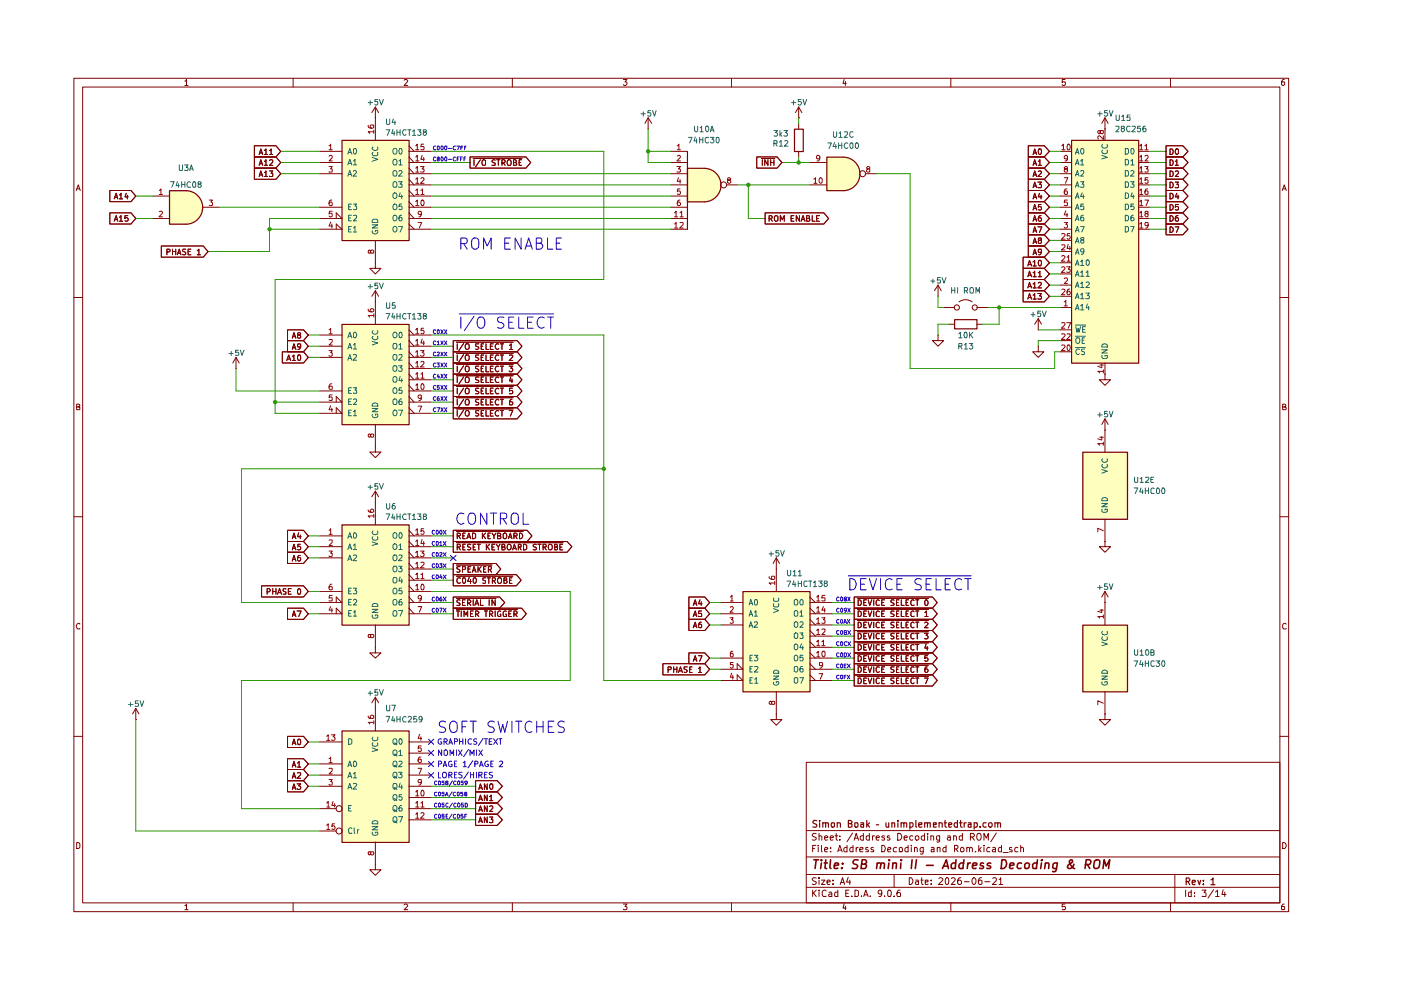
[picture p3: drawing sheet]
<svg xmlns="http://www.w3.org/2000/svg" width="297mm" height="210mm" viewBox="0 0 297 210" stroke-linecap="round" stroke-linejoin="round" font-family="sans-serif">
<g fill="none" stroke="#7e0000" stroke-width=".21">
<path d="M15.7 16.6h257.5v176.7h-257.5zM17.5 18.5h253.9v172.9h-253.9zM39.2 17.2h.2l.1-.4v1.3M39.2 18.1h.7M62.1 16.6v1.9M85.7 17l.2-.2h.3l.2 .3-.7 1h.7M108.6 16.6v1.9M132.2 16.8h.7l-.4 .6 .4 .1v.4l-.2 .2h-.4l-.1-.2M155.1 16.6v1.9M179 16.8l-.3 .9h.7M179.2 17.3v.8M201.6 16.6v1.9"/>
<path d="M225.8 16.8h-.6v.6h.6l.1 .1-.1 .5-.4 .1-.2-.2M248.2 16.6v1.9M272.3 16.8h-.3a.93 .93 0 0 0-.2 1.2h.5l.1-.5-.1-.1h-.5l-.1 .1M16.2 40.4l.4-1.2 .4 1.2M16.3 40h.5M271.9 40.4l.4-1.2 .4 1.2M272 40h.6M15.7 63.1h1.8M271.4 63.1h1.8M16.3 86.3h.4l.2-.3-.1-.2-.5-.1v1.2h.5l.1-.5-.2-.1M271.9 86.3l.6-.1v-.4l-.6-.1v1.2h.6l.2-.4-.3-.2M15.7 109.6h1.8"/>
<path d="M271.4 109.6h1.8M16.9 132.3l-.1-.1a.66 .66 0 0 0-.6 .4 .66 .66 0 0 0 .2 .7h.5M272.7 132.3l-.4-.1-.4 .3v.6l.2 .2h.6M15.7 156.1h1.8M271.4 156.1h1.8M16.3 178.6h.3l.3 .4v.6l-.3 .3h-.3zM170.9 161.6h100.5v29.8h-100.5zM170.9 176.1h100.5M172.3 179.9h.4M173 179.2h-.7v1.4M173.1 176.8l-.6-.1-.3 .3 .1 .3 .7 .2 .1 .2a.51 .51 0 0 1-.4 .4 .51 .51 0 0 1-.5 0M173.5 179.2v.1"/>
<path d="M173.5 179.7v.9M173.7 177.3l.3-.1 .2 .2v.7M173.7 176.7v1.4M174.2 179.2v1.2l.1 .2M174.8 177.6l.7-.1-.1-.2-.4-.1-.2 .2 .1 .7h.5M176 177.6l.7-.1-.1-.2-.4-.1-.2 .2 .1 .7h.5M176.1 179.7v.2M177 177.2h.6M177.3 176.7v1.2l.3 .2M178.1 178v.1M178.1 177.3v.1M179.6 179.2v1.4h-.5l-.2-.3 .1-.5 .2-.1h.4"/>
<path d="M180.8 176.6l-1.2 1.9M180.8 179.2v1.4l-.5-.1a.6 .6 0 0 1 .1-.8h.4M181.1 178.1l.4-1.4 .5 1.4M181.2 177.7h.7M181.5 179.7v.9M181.9 179.7l-.4 .3M183 177.3l-.4-.1-.2 .3v.4l.2 .2h.4M183 176.7v1.4M184.1 179.7h-.5v.4l.5 .2v.3h-.5M184.3 177.3l-.4-.1-.3 .3v.4l.3 .2h.4M184.3 176.7v1.4M185 177.2v.9"/>
<path d="M185.2 179.7h-.4l-.1 .2 .1 .3 .5 .1-.1 .3h-.5M185.4 177.2l-.4 .3M185.8 177.6l.6-.1-.1-.3-.5 .2v.5l.2 .2h.4M186.9 179.2a.76 .76 0 0 1 .8 .5 .76 .76 0 0 1-.2 .9h-.6zM187.5 177.3l-.3-.1-.3 .2 .6 .3v.4h-.6M188.6 177.3h-.5v.2l.6 .4-.2 .2h-.4M190.1 179.7h-.4l-.3 .3 .2 .6h.5M190.3 176.7a.73 .73 0 0 1 .9 .7 .73 .73 0 0 1-.9 .7zM190.7 179.8l.2-.1h.4v.9l-.6-.1zM191.7 177.6l.7-.1-.2-.3h-.3l-.2 .2v.5l.2 .2h.4M192.5 179.2v1.4h-.5l-.1-.3v-.5l.3-.1h.3M193.2 179.2v.1"/>
<path d="M193.2 179.7v.9M193.5 177.3l-.4-.1-.2 .3v.4l.2 .2h.4M193.9 179.8l.2-.1h.3l.1 .9M193.9 179.7v.9M194.1 177.3l.5-.1 .2 .3v.4l-.2 .2h-.3l-.2-.2zM195.7 179.7v1.1l-.2 .3-.3-.1M195.7 179.7h-.4a.59 .59 0 0 0-.1 .9h.5M196 177.3l-.4-.1-.3 .3v.4l.3 .2h.4M196 176.7v1.4M196.7 176.7v.2M196.7 177.2v.9M197.4 177.3l.3-.1 .3 .2v.7"/>
<path d="M197.4 177.2v.9M197.4 179.7h.6v.9h-.6v-.4l.6-.2M198.7 179.8l.3-.1h.3v.9M198.7 179.7v.9M199.2 177.2v1.1l-.2 .3-.4-.1M199.2 177.3l-.4-.1-.3 .3 .1 .6h.6M200.6 179.2v1.4l-.6-.1a.6 .6 0 0 1 .2-.8h.4M200.9 177.3l.4-.1 .2 .2v.7M201.5 177.5h-.4l-.3 .3 .3 .3h.4M202.2 177.3l.4-.1 .2 .2v.7M202.2 177.2v.9M204 177.3l-.4-.1-.2 .3v.4l.2 .2h.4"/>
<path d="M204 176.7v1.4M205 179.8l.1-.1h.4l.1 .9M205 179.7v.9M205.6 179.9l.1-.2h.4l.1 .9M205.7 177.5h.6l.3-.3v-.2l-.3-.3h-.6v1.4M206.1 177.5l.5 .6M207.3 176.8l.4-.1a.89 .89 0 0 1 0 1.4h-.3a.97 .97 0 0 1-.1-1.3zM207.5 179.2v1.4M208 179.7l-.5 .6M208.6 179.2v.1M208.6 178.1v-1.4l.5 1 .4-1v1.4M208.6 179.7v.9"/>
<path d="M209.9 179.7h-.4a.59 .59 0 0 0-.1 .9h.5M210.5 179.7h.4l.2 .2v.7h-.6l-.1-.3 .7-.3M211.2 176.6l-1.1 1.9M212.3 179.2v1.4l-.5-.1a.6 .6 0 0 1 .1-.8h.4M214.5 179.7h-.5v.4l.6 .2-.1 .3h-.5M215.8 179.7h-.4a.59 .59 0 0 0-.1 .9h.5M216.4 179.8l.2-.1h.3l.1 .9M216.4 179.2v1.4M271.9 178.6a.65 .65 0 0 1 .8 .7 .65 .65 0 0 1-.8 .6zM39.2 192h.2l.1-.3v1.2M39.2 192.9h.7M62.1 191.4v1.9"/>
<path d="M85.7 191.9l.2-.2h.3l.2 .2-.7 1h.7M108.6 191.4v1.9M132.2 191.7h.7l-.4 .5 .4 .2v.3l-.1 .2-.6-.1M155.1 191.4v1.9M170.9 188.1h100.5M170.9 185.4h100.5M170.9 181.7h100.5M172.3 188.7v1.4M172.5 189.3l.6 .8M173.1 186.2l-.6-.1-.3 .3 .3 .4 .6 .3a.51 .51 0 0 1-.4 .4 .51 .51 0 0 1-.5 0M173.1 188.7l-.8 .8M173.7 188.7v.2"/>
<path d="M173.7 186.1v.2M173.7 186.6v.9M173.7 189.1v1M174.2 186.6h.7l-.7 .9h.7M174.8 180.2l.7-.2-.1-.3h-.4l-.2 .2 .1 .7h.5M175.2 188.9l-.4-.2-.5 .4 .1 .8 .2 .2 .6-.1M175.3 187l.7-.1-.1-.3h-.5l-.1 .2 .1 .7h.5M175.8 189.2l.4-.1 .2 .3v.7h-.6l-.1-.4 .7-.2M176.1 180.5v.1M176.6 187.4v.1M176.6 186.6v.2M177.6 188.7v1.4h-.6v-.9h.6"/>
<path d="M177.6 180.6l.5-1.4 .5 1.4M177.7 180.3h.7M178.1 187.5l.5-1.4 .5 1.4M178.3 187.1h.6M179 191.6l-.3 .9h.7M179.2 192.1v.8M179.3 189.4h.5M179.8 186l-.3 1h.8M180 188.7h-.7v1.4h.7M180.2 186.6v.9M180.6 190v.1M181.3 188.7h.3l.4 .4v.6l-.2 .4h-.5z"/>
<path d="M182.3 180.2l.7-.2v-.3h-.5l-.2 .2 .1 .7h.6M182.6 190v.1M183.1 190.1l.5-1.4 .5 1.4M183.2 189.7h.7M184.5 190v.1M186.9 189.3v.2l-.5 .1-.2-.3v-.3l.2-.3 .5 .2v.8l-.2 .4h-.3M187.5 190v.1M188.2 189l.3-.3a.78 .78 0 0 1 .6 .6 .78 .78 0 0 1-.3 .8l-.5-.1zM188.2 180.2l.7-.2-.2-.3h-.4l-.1 .7 .1 .2h.5M189.6 190v.1M189.6 185.4v2.7M190.8 188.7l-.5 .2-.1 .9 .1 .3 .6-.1-.1-.7-.4-.1-.2 .3"/>
<path d="M192.8 186.1a.72 .72 0 0 1 .8 .7 .72 .72 0 0 1-.8 .7zM194.1 186.6h.5l.1 .9M194.7 186.9h-.4l-.2 .3 .2 .3h.4M195.2 186.6h.5M195.4 186.1v1.2l.3 .2M196.2 187l.6-.1v-.3h-.6v.9h.6M197.4 187.4v.1M197.4 186.6v.2M199.1 186.3v-.1a.47 .47 0 0 1 .8 .3l-.9 1h.9M200.5 186.3l.2-.2a.8 .8 0 0 1 .5 .7 .8 .8 0 0 1-.5 .7l-.2-.1-.1-.5zM201.6 191.4v1.9M201.8 186.3l.1-.2h.4l.2 .4-.8 1h.8"/>
<path d="M202.4 180h.5a.45 .45 0 0 0 .1-.7l-.6-.1v1.4M202.7 180l.4 .6M203.7 186.1l-.4 .1-.2 .2-.1 .9 .3 .2 .6-.2v-.4l-.4-.3h-.2l-.3 .3M204.5 186.9h1M206.4 186.1a.75 .75 0 0 1 .6 .7 .75 .75 0 0 1-.6 .7 .92 .92 0 0 1 0-1.4zM206.8 180.5v.1M207.6 180.1l.4 .5M208.1 186.1l-.5 .2a1.02 1.02 0 0 0 .1 1.2l.5-.1v-.6l-.5-.2-.3 .3M208.8 186.9h1.1M210.5 186.3l.2-.2 .5 .1v.5l-.8 .8h.8M211.8 186.5l.4-.4v1.4M211.8 187.5h.8"/>
<path d="M212.7 180.8h1.1M225.8 191.7h-.6v.6l.6-.1 .1 .2-.1 .5-.6-.1M248.2 191.4v1.9M249.1 185.4v6M251.4 188.7v1.4M252.6 188.7v1.4h-.5l-.1-.8 .2-.2 .4 .1M253.2 190v.1M253.2 189.2v.2M254.8 188.7h.9l-.4 .5 .4 .2v.6h-.9M257.3 188.6l-1.2 1.8M257.7 189.1l.4-.4v1.4M257.7 190.1h.8"/>
<path d="M259.3 188.6l-.2 1.1h.8M259.7 189.1v1M272.3 191.7h-.3a.93 .93 0 0 0-.2 1.2h.5l.1-.5-.1-.2h-.5l-.1 .2"/>
<circle cx="204" cy="180.2" r=".44"/>
</g>
<g fill="none" stroke="#7e0000" stroke-width=".25">
<path d="M173.2 174l-.6-.1-.3 .3 .3 .4 .5 .2 .1 .3-.3 .3-.6-.1M173.8 173.9v.2M173.8 174.5v.9M174.5 174.5h.5v.9M174.5 174.5v.9M175 174.6v-.1h.6v.9M176.3 174.5h.6v.7l-.2 .2-.5-.3zM177.5 174.5h.6l.1 .9M177.5 174.5v.9M179.9 174.6l.6-.1 .1-.3-.3-.3h-.4v1.5h.5l.2-.2v-.4l-.3-.2M181.2 174.5h.6v.8l-.3 .1-.3-.2zM182.5 174.5h.6v.9"/>
<path d="M183.1 174.8l-.6 .1v.4h.6M183.8 173.9v1.5M183.9 174.8l.5 .6M184.4 174.5l-.6 .5M185.8 174.9h.5M187.8 174.5l.1 .8 .4 .1 .1-.2M188.4 174.5v.9M189.1 174.5h.5l.1 .9M189.1 174.5v.9M190.4 173.9v.2M190.4 174.5v.9M191.1 174.5h.5v.9"/>
<path d="M191.1 174.5v.9M191.6 174.6l.1-.1h.5v.9M192.9 175.3a.45 .45 0 0 0 .7-.2l-.1-.6h-.6v1.3M194.2 173.9v1.4l.2 .1M194.8 174.9l.7-.1v-.3h-.6l-.1 .1 .1 .7h.6M196 174.5h.6v.9M196 174.5v.9M196.6 174.6l.1-.1h.5v.9M197.9 174.9l.6-.1v-.3h-.6v.8h.6M199.1 174.5h.6l.1 .9M199.1 174.5v.9M200.2 174.5h.5"/>
<path d="M200.4 173.9v1.2l.3 .3M201.1 174.9l.7-.1-.1-.3h-.5l-.1 .1 .1 .7h.5M203 174.5h-.5l-.2 .2v.4l.3 .3 .4-.1M203 173.9v1.5M203.4 174.5h.6M203.7 173.9v1.2l.3 .3M204.4 174.5v.9M204.9 174.5h-.3l-.2 .2M205.3 174.5h.6v.9M205.9 174.8l-.6 .1v.4h.6M206.5 175.3h.6v-.8h-.6v1.3M207.8 175.2v.2"/>
<path d="M209.1 174.5h-.5l-.2 .2v.4l.3 .3 .4-.1M209.7 174.5h.5l.2 .2v.4l-.3 .3-.5-.3zM210.9 174.5h.6v.9M210.9 174.5v.9M211.5 174.6l.1-.1h.4l.1 .9M251.5 186.9h.5l.3-.3v-.2l-.3-.3h-.5v1.5M251.8 186.9l.5 .7M252.8 187.1l.6-.1v-.4h-.5l-.1 .2 .1 .7h.5M254 186.6l.3 1 .3-1M255.1 187.4v.2M255.1 186.6v.2M256.8 186.6l.4-.5v1.5"/>
<path d="M256.8 187.6h.8"/>
</g>
<g fill="none" stroke="#7e0000" stroke-width=".34">
<path d="M172.6 182.3h1M173.1 182.3l-.3 1.8M174.2 182.3v.2M174.2 183l-.2 1.1M174.8 183h.6M175.1 182.3l-.2 1.8h.4M176.1 182.3l-.2 1.6 .3 .2M176.9 183.6l.9-.2-.1-.4h-.7l-.1 .9 .1 .2h.6M178.5 184v.1M178.6 183v.2M181.9 182.4l-.6-.1-.5 .4 .2 .4 .8 .4 .1 .1-.2 .4-.3 .1h-.7M182.7 183.2l.8-.1 .2-.2-.1-.4-.2-.2h-.6l-.3 1.8h.8l.3-.1 .1-.4-.4-.4"/>
<path d="M185.9 183.1l.4-.1h.4l-.1 1.1M186 183l-.2 1.1M186.8 183.2l.2-.2h.5v1.1M188.5 183l-.2 1.1M188.6 182.3v.2M189.3 183.1l.4-.1h.4l-.1 1.1M189.3 183l-.1 1.1M191 183l-.1 1.1M191.1 182.3v.2M193.4 182.3l-.2 1.8M194.3 182.3l-.2 1.8M196.4 183.5h1.5"/>
<path d="M199.8 184.1l.9-1.8 .4 1.8M200.1 183.6h.8M202.6 183a.65 .65 0 0 0-.9 .3v.7a.64 .64 0 0 0 .8 .1M202.7 182.3l-.2 1.8M204.3 183a.65 .65 0 0 0-.9 .3v.7a.64 .64 0 0 0 .8 .1M204.4 182.3l-.3 1.8M205.2 183l-.1 1.1M205.7 183l-.6 .3M206.2 183.6l.9-.2v-.4h-.6l-.3 .2v.9h.7M208.5 183h-.4l-.2 .2a.46 .46 0 0 0 .5 .4v.5h-.7M210.1 183a.48 .48 0 0 0-.8 .3l.2 .3h.5l.1 .3a.6 .6 0 0 1-.9 .2M212.4 182.3h.5a1.01 1.01 0 0 1 .5 1.2 1.01 1.01 0 0 1-1.1 .6z"/>
<path d="M214 183.6l1-.2v-.4h-.6l-.3 .2v.9h.7M216.6 183h-.7l-.3 .8 .4 .3h.5M217.3 183.3l.4-.3h.4l.2 .3-.1 .5a.56 .56 0 0 1-.9 .2zM219.9 183a.65 .65 0 0 0-1 .3v.7a.64 .64 0 0 0 .9 .1M220 182.3l-.3 1.8M220.8 183l-.2 1.1M220.9 182.3l-.1 .2 .2-.1-.1-.1-.1 .2M221.7 183.1l.2-.1h.4v1.1M221.7 183l-.2 1.1M224.1 183h-.7l-.2 .8 .2 .3h.6M224.2 183l-.3 1.7-.3 .1-.4-.1M227.7 183.2v.2a.92 .92 0 0 1-1.2 .7l-.2-.3 .2-.4 .9-.7-.2-.4-.5 .2a1.88 1.88 0 0 0 1.1 1.6"/>
<path d="M230.1 183.3h.8l.2-.2a.5 .5 0 0 0-.1-.8h-.7l-.3 1.8M230.5 183.3l.6 .8M232.1 182.5a.7 .7 0 0 1 1.1 0 1.46 1.46 0 0 1-.6 1.6h-.5a1.63 1.63 0 0 1 0-1.6zM233.8 184.1l.3-1.8 .4 1.3 .8-1.3-.3 1.8"/>
</g>
<g fill="#feffbe">
<path d="M149.3 35.6a3.6 3.6 0 0 1 3.5 3.6 3.6 3.6 0 0 1-3.5 3.6z"/>
<path d="M145.7 35.6h3.6v7.2h-3.6z"/>
<path d="M72.5 111.3h14.2v21.2h-14.2z"/>
<path d="M72.5 154.9h14.2v23.7h-14.2z"/>
<path d="M72.5 68.7h14.2v21.3h-14.2z"/>
<path d="M39.4 40.4a3.6 3.6 0 0 1 3.5 3.5 3.6 3.6 0 0 1-3.5 3.6z"/>
<path d="M35.9 40.4h3.6v7.1h-3.6z"/>
<path d="M72.5 29.7h14.2v21.3h-14.2z"/>
<path d="M157.5 125.4h14.2v21.2h-14.2z"/>
<path d="M229.5 132.5h9.5v14.1h-9.5z"/>
<path d="M229.5 95.8h9.5v14.3h-9.5z"/>
<path d="M178.7 33.3a3.6 3.6 0 0 1 3.6 3.5 3.6 3.6 0 0 1-3.6 3.6z"/>
<path d="M175.3 33.3h3.4v7.1h-3.4z"/>
<path d="M227.2 29.7h14.2v47.3h-14.2z"/>
</g>
<g fill="none" stroke="#7e0000" stroke-width=".21">
<path d="M53.9 30.9h4.6l1 1.2-1 1.2h-4.6zM53.9 35.6h4.6l1 1.2-1 1.2h-4.6zM53.9 33.3h4.6l1 1.2-1 1.1h-4.6zM54.9 32.8l.4-1.2 .4 1.2M54.9 37.4l.4-1.2 .4 1.2M54.9 35.1l.4-1.2 .4 1.2M55 32.4h.6M55 37.1h.6M55 34.7h.6M56 31.9l.4-.3v1.2M56 36.6l.4-.4v1.2M56 34.2l.4-.3v1.2"/>
<path d="M56 32.8h.7M56 37.4h.7M56 35.1h.7M57.1 31.9l.4-.3v1.2M57.1 36.2h.7l-.3 .5 .3 .1v.5h-.7M57.1 34l.2-.1h.4l.1 .1v.4l-.7 .7h.7M57.1 32.8h.7M67.7 32.1h4.8M67.7 34.5h4.8M67.7 36.8h4.8M79.6 25h.1M79.6 22.7v7"/>
<path d="M79.6 22.7l-.8 1.2M79.6 22.7l.7 1.2M86.7 32.1h4.7M86.7 34.5h4.7M86.7 36.8h4.7M86.7 39.2h4.7M86.7 30.9l1.1 1.2M86.7 33.3l1.1 1.2M86.7 35.6l1.1 1.2M86.7 38l1.1 1.2M99.7 33.3h11.8l1 1.2-1 1.1h-11.8zM100.3 33.6h10.4"/>
<path d="M100.5 33.9v1.2M101.9 33.9l-1.1 1.5M102.3 34l.2-.1 .5 .1v.9l-.2 .2h-.4l-.2-.4zM105 34l-.4-.1-.3 .2 .1 .3 .6 .2v.4l-.7 .1M105.3 33.9h.7M105.7 33.9v1.2M106.4 34.5h.6v-.5l-.6-.1v1.2M106.7 34.5l.4 .6M107.6 34l.3-.1 .3 .1a.87 .87 0 0 1 0 1.1h-.5l-.2-.4zM108.9 34.5l.5-.1v-.4l-.5-.1v1.2h.5l.2-.4-.4-.2M110.1 34.5h.3M110.6 33.9h-.5v1.2h.5"/>
<path d="M137.4 27.3h.1M137.4 25l-.7 1.2M137.4 25l.8 1.2M137.4 25v2.3M142.2 32.1h3.5M142.2 34.5h3.5M142.2 36.8h3.5M142.2 39.2h3.5M154 39.2h2.3M160.4 33.3h4.4l1 1.2-1 1.1h-4.4zM161.5 33.6h2.8M161.6 33.9v1.2"/>
<path d="M162.8 33.9v1.2l-.7-1.2v1.2M163.4 34.5h.7M163.4 33.9v1.2M164.1 33.9v1.2M169.3 25h.1M169.3 22.7v2.3M169.3 26.2v1.1M169.3 32.1v1.2M169.3 22.7l-.6 1.2M169.3 22.7l.7 1.2M171.7 34.5h3.6M171.7 39.2h3.6"/>
<path d="M183.5 36.8h2.3M218 38h3.4l1.1 1.2-1.1 1.2h-3.4zM218 33.3h3.4l1.1 1.2-1.1 1.1h-3.4zM218 30.9h3.4l1.1 1.2-1.1 1.2h-3.4zM218 35.6h3.4l1.1 1.2-1.1 1.2h-3.4zM219 39.8l.4-1.2 .4 1.2M219 35.1l.4-1.2 .4 1.2M219 32.8l.4-1.2 .4 1.2M219 37.4l.4-1.2 .4 1.2M219.1 32.4h.6M219.1 37.1h.6M219.1 34.7h.6"/>
<path d="M219.1 39.5h.6M220 38.6h.8l-.4 .5h.3l.1 .2-.1 .5-.7-.1M220.1 34.2l.4-.3v1.2M220.1 36.4l.5-.2 .2 .4-.8 .8h.8M220.1 35.1h.7M220.2 31.7l.1-.1a.59 .59 0 0 1 .6 .3 .59 .59 0 0 1-.2 .7l-.1 .2-.4-.2zM224.8 32.1h2.4M224.8 34.5h2.4M224.8 36.8h2.4M224.8 39.2h2.4M234.3 27.3h.1M234.3 25v4.7"/>
<path d="M234.3 25l-.7 1.2M234.3 25l.6 1.2M241.4 32.1h2.4M241.4 34.5h2.4M241.4 36.8h2.4M241.4 39.2h2.4M247.2 35.6h3.6l1.1 1.2-1.1 1.2h-3.6zM247.2 30.9h3.6l1.1 1.2-1.1 1.2h-3.6zM247.2 33.3h3.6l1.1 1.2-1.1 1.1h-3.6zM247.2 38h3.6l1.1 1.2-1.1 1.2h-3.6zM248.1 36.2a.66 .66 0 0 1 .6 .5 .66 .66 0 0 1-.2 .7h-.4zM248.1 31.6h.4a.66 .66 0 0 1 .2 .7 .66 .66 0 0 1-.6 .5z"/>
<path d="M248.1 33.9a.66 .66 0 0 1 .6 .4 .66 .66 0 0 1-.2 .8h-.4zM248.1 38.6a.66 .66 0 0 1 .6 .4 .66 .66 0 0 1-.2 .8h-.4zM249.2 36.4l.1-.2h.4l.2 .2v.3l-.7 .7h.7M249.2 34.2h.1l.2-.3v1.2M249.2 38.6h.7l-.4 .5 .4 .1v.5h-.7M249.2 35.1h.7M249.3 31.6h.4l.2 .1v.8l-.3 .3a.71 .71 0 0 1-.3-1.2zM23.3 45.1h4.5l1 1.2-1 1.2h-4.5zM23.3 40.4h4.5l1 1.2-1 1.2h-4.5zM24.2 46.9l.4-1.2 .4 1.2M24.2 42.2l.4-1.2 .4 1.2M24.3 46.6h.6"/>
<path d="M24.3 41.8h.6M25.3 46.1l.4-.4v1.2M25.3 41.3h.2l.2-.3v1.2M25.3 46.9h.7M25.3 42.2h.7M26.8 41l-.3 .7h.7M27 41.4v.8M27.1 45.7h-.6v.6l.4-.2 .3 .3-.1 .4h-.6M32.3 41.6h3.6M32.3 46.3h3.6M34.2 52.2h8.9l1 1.1-1 1.2h-8.9zM35.4 53.4l.6-.1 .1-.3-.2-.2h-.5v1.2"/>
<path d="M36.6 52.8v1.2M36.6 53.3h.7M37.3 52.8v1.2M37.6 54l.4-1.2 .4 1.2M37.7 53.7h.6M39.4 52.8h-.5l-.2 .2 .2 .3 .5 .2v.3l-.2 .2-.5-.1M39.9 53.3h.4M40.5 52.8h-.6v1.2h.6M41.8 53.2l.4-.4v1.2M41.8 54h.7M42.9 43.9h3.6M67.7 43.9h4.8"/>
<path d="M67.7 46.3h4.8l-1.2-1.2v1.2M67.7 48.6h4.8l-1.2-1.1v1.1M79.6 55.7v1.2h1.2l-1.2 1.2-1.2-1.2h1.2M79.6 55.7h.1M79.6 51v4.7M86.7 41.6h4.7M86.7 43.9h4.7M86.7 46.3h4.7M86.7 48.6h4.7M86.7 40.4l1.1 1.2M86.7 42.8l1.1 1.1M86.7 45.1l1.1 1.2"/>
<path d="M86.7 47.5l1.1 1.1M142.2 41.6h3.5M142.2 43.9h3.5M142.2 46.3h3.5M142.2 48.6h3.5M162.2 45.1h12.5l1 1.2-1 1.2h-12.5zM163.1 46.3h.5l.1-.2v-.3l-.6-.1v1.2M163.3 46.3l.4 .6M164.4 45.7l.5 .2v.8l-.5 .2a.78 .78 0 0 1 0-1.2zM165.4 46.9v-1.2l.5 .9 .4-.9v1.2M167.7 46.3h.4M168.3 45.7h-.6v1.2h.6"/>
<path d="M169.5 45.7v1.2l-.7-1.2v1.2M169.8 46.9l.5-1.2 .4 1.2M170 46.6h.5M171 46.3h.4l.2-.2v-.3l-.2-.1h-.4v1.2l.6-.1 .1-.3-.3-.2M172.2 45.7v1.2h.6M173.1 46.3h.5M173.7 45.7h-.6v1.2h.6M216.9 56.9h4.5l1.1 1.2-1.1 1.2h-4.5zM216.9 54.5h4.5l1.1 1.2-1.1 1.2h-4.5zM216.9 59.3h4.5l1.1 1.2-1.1 1.1h-4.5zM217.9 58.7l.4-1.2 .4 1.2M217.9 56.4l.4-1.2 .4 1.2"/>
<path d="M218 42.8h3.4l1.1 1.1-1.1 1.2h-3.4zM218 40.4h3.4l1.1 1.2-1.1 1.2h-3.4zM218 45.1h3.4l1.1 1.2-1.1 1.2h-3.4zM218 49.8h3.4l1.1 1.2-1.1 1.2h-3.4zM218 52.2h3.4l1.1 1.1-1.1 1.2h-3.4zM218 47.5h3.4l1.1 1.1-1.1 1.2h-3.4zM218 58.3h.6M218 56h.6M219 57.8l.4-.3v1.2M219 55.5l.4-.3v1.2M219 44.5l.4-1.2 .4 1.2M219 42.2l.4-1.2 .4 1.2"/>
<path d="M219 46.9l.4-1.2 .4 1.2M219 51.6l.4-1.1 .4 1.1M219 54l.4-1.2 .4 1.2M219 49.3l.4-1.2 .4 1.2M219 58.7h.7M219 56.4h.7M219.1 53.7h.6M219.1 46.6h.6M219.1 41.8h.6M219.1 44.2h.6M219.1 51.3h.6M219.1 48.9h.6"/>
<path d="M220 48.1h.9l-.5 1.2M220.1 57.8l.4-.3v1.2M220.1 58.7h.7M220.2 55.3l.1-.1a.59 .59 0 0 1 .6 .4 .59 .59 0 0 1-.2 .6l-.1 .2-.4-.2zM220.4 41l-.3 .7h.8M220.4 51l-.3-.3 .1-.2h.5v.4l-.5 .1-.1 .1v.3l.3 .2 .4-.2-.1-.4h-.1M220.7 43.3h-.5l-.1 .6 .2-.1 .4 .1v.5h-.6M220.7 45.7l-.4 .1-.2 .9a.35 .35 0 0 0 .4 .2 .35 .35 0 0 0 .3-.2v-.3l-.2-.3-.5 .3M220.7 41.4v.8M220.8 53.3l-.1 .2h-.5l-.1-.2 .1-.5 .5 .1a.85 .85 0 0 1-.2 1.1h-.3M224.8 41.6h2.4M224.8 43.9h2.4"/>
<path d="M224.8 46.3h2.4M224.8 48.6h2.4M224.8 53.3h2.4M224.8 51h2.4M224.8 55.7h2.4M224.8 58.1h2.4M241.4 41.6h2.4M241.4 43.9h2.4M241.4 46.3h2.4M241.4 48.6h2.4M247.2 47.5h3.6l1.1 1.1-1.1 1.2h-3.6zM247.2 40.4h3.6l1.1 1.2-1.1 1.2h-3.6z"/>
<path d="M247.2 45.1h3.6l1.1 1.2-1.1 1.2h-3.6zM247.2 42.8h3.6l1.1 1.1-1.1 1.2h-3.6zM248.1 48.1l.6 .2 .1 .3-.1 .5-.4 .2h-.2zM248.1 41l.6 .1 .1 .4-.1 .5-.4 .2h-.2zM248.1 45.7l.6 .2 .1 .3-.1 .5-.4 .2h-.2zM248.1 43.3l.6 .2 .1 .4-.1 .5-.4 .1h-.2zM249.2 48.1h.7l-.5 1.2M249.5 41l-.3 .7h.7M249.8 45.7h-.3a.73 .73 0 0 0-.1 1.2l.5-.1v-.5l-.5-.2-.2 .3M249.8 41.4v.8M249.9 43.3h-.6l-.1 .6 .1-.1h.4l.2 .1v.5h-.7M50 78.1h.1"/>
<path d="M50 75.8l-.6 1.2M50 75.8l.7 1.2M50 75.8v2.3M59.9 74.6h4.4l1.1 1.2-1.1 1.2h-4.4zM60.8 76.5l.4-1.2 .4 1.2M61 69.9h3.3l1.1 1.1-1.1 1.2h-3.3zM61 72.2h3.3l1.1 1.2-1.1 1.2h-3.3zM61 76.1h.5M62 75.6l.3-.3v1.2M62 71.7l.3-1.2 .4 1.2M62 74.1l.3-1.2 .4 1.2M62 76.5h.7"/>
<path d="M62.1 71.4h.6M62.1 73.7h.6M63.2 75.4v-.1a.59 .59 0 0 1 .6 .3 .59 .59 0 0 1-.1 .7l-.2 .2-.3-.2zM63.3 71l-.2-.2a.35 .35 0 0 1 .3-.3 .35 .35 0 0 1 .4 .3l-.3 .2a.36 .36 0 0 0-.4 .4 .36 .36 0 0 0 .5 .3 .36 .36 0 0 0 .1-.6l-.2-.1M63.8 73.4l-.1 .2h-.5l-.1-.2 .1-.5 .5 .1a.85 .85 0 0 1-.3 1.1h-.2M67.7 75.8h4.8M67.7 73.4h4.8M67.7 71h4.8M79.6 64h.1M79.6 61.6v7.1M79.6 61.6l-.8 1.2M79.6 61.6l.7 1.2"/>
<path d="M86.7 78.1h4.7M86.7 75.8h4.7M86.7 73.4h4.7M86.7 71h4.7M86.7 69.9l1.1 1.1M86.7 72.2l1.1 1.2M86.7 74.6l1.1 1.2M86.7 77l1.1 1.1M86.7 79.3l1.1 1.2M96.1 77h13.5l1.1 1.1-1.1 1.2h-13.5zM96.1 74.6h13.5l1.1 1.2-1.1 1.2h-13.5zM96.1 79.3h13.5l1.1 1.2-1.1 1.2h-13.5z"/>
<path d="M96.1 72.2h13.5l1.1 1.2-1.1 1.2h-13.5zM96.8 77.3h12M96.8 74.9h12M96.8 79.7h12M96.8 72.6h12M96.9 72.9v1.2M96.9 75.3v1.2M96.9 77.6v1.2M96.9 79.9v1.2M98.3 77.6l-1 1.5M98.3 75.2l-1 1.5M98.3 79.9l-1 1.5"/>
<path d="M98.3 72.8l-1 1.5M98.8 77.6h.5a.77 .77 0 0 1-.2 1.2l-.3-.1a.87 .87 0 0 1 0-1.1zM98.8 75.3h.5a.77 .77 0 0 1-.2 1.2l-.3-.1a.87 .87 0 0 1 0-1.1zM98.8 72.9h.5a.77 .77 0 0 1-.2 1.2l-.3-.1a.87 .87 0 0 1 0-1.1zM101.5 77.6l-.7 .1v.4l.7 .4-.2 .3-.5-.1M101.5 75.3l-.7 .1v.3l.7 .4-.2 .4-.5-.1M101.5 72.9l-.7 .1v.3l.7 .4-.2 .4-.5-.1M102 78.1h.4M102 75.8h.4M102 73.4h.4M102.5 77.6h-.5v1.2h.5M102.5 75.3h-.5v1.2h.5"/>
<path d="M102.5 79.9h-.5v1.2h.5M102.5 72.9h-.5v1.2h.5M103 77.6v1.2h.6M103 75.3v1.2h.6M103 79.9v1.2h.6M103 72.9v1.2h.6M104 78.1h.4M104 75.8h.4M104 73.4h.4M104.6 77.6h-.6v1.2h.6M104.6 75.3h-.6v1.2h.6M104.6 79.9h-.6v1.2h.6"/>
<path d="M104.6 72.9h-.6v1.2h.6M105.7 77.7l-.5-.1a.67 .67 0 0 0-.2 .7 .67 .67 0 0 0 .5 .5l.2-.1M105.7 75.4l-.5-.1a.67 .67 0 0 0-.2 .6 .67 .67 0 0 0 .5 .6l.2-.2M105.7 73l-.5-.1a.67 .67 0 0 0-.2 .7 .67 .67 0 0 0 .5 .5l.2-.2M106.1 77.6h.7M106.1 75.3h.7M106.1 79.9h.7M106.1 72.9h.7M106.4 72.9v1.2M106.4 75.3v1.2M106.4 77.6v1.2M106.4 79.9v1.2"/>
<path d="M107.9 77.6h.8l-.4 .5h.3l.1 .5-.2 .2h-.4l-.2-.1M108 75.4l.5-.1 .2 .3-.8 .9h.8M108 73.2l.4-.3v1.2M108 74.1h.7M108.3 79.9l-.3 .9h.7M198.9 71v1.2h1.2l-1.2 1.2-1.2-1.2h1.2M198.9 71h.1M198.9 62.8h.1M198.9 60.5l-.8 1.1M198.9 60.5l.7 1.1M198.9 60.5v2.3M200.1 65.2h2.3"/>
<path d="M201.2 68.7h1.2M203.3 64a2.33 2.33 0 0 1 2.8 0M207.1 65.2h2.4M207.1 68.7h1.2M216.9 61.6h4.5l1.1 1.2-1.1 1.2h-4.5zM217.9 63.4l.4-1.2 .4 1.2M217.9 61l.4-1.1 .4 1.1M218 63.1h.6M218 60.7h.6M219 62.6l.4-.4v1.2M219 60.2l.4-.3v1.1M219 63.4h.7"/>
<path d="M219 61h.7M220 62.2h.8l-.4 .5h.3l.1 .2-.1 .5-.7-.1M220.1 60l.5-.1 .2 .3-.8 .8h.8M220.1 73.4v1.2h1.2l-1.2 1.2-1.2-1.2h1.2M220.1 73.4h.1M220.1 69.9h.1M220.1 67.6l-.7 1.1M220.1 67.6l.7 1.1M220.1 67.6v2.3M224.8 65.2h2.4M224.8 60.5h2.4M224.8 62.8h2.4"/>
<path d="M224.8 69.9h2.4M224.8 72.2h2.4M224.8 74.6h2.4M234.3 79.3v1.2h1.2l-1.2 1.2-1.2-1.2h1.2M234.3 79.3h.1M234.3 77v2.3M67.7 85.3h4.8l-1.2-1.2v1.2M67.7 87.6h4.8l-1.2-1.2v1.2M67.7 82.9h4.8M79.6 94.7v1.1h1.2l-1.2 1.2-1.2-1.2h1.2M79.6 94.7h.1M79.6 90v4.7"/>
<path d="M86.7 85.3h4.7M86.7 87.6h4.7M86.7 80.5h4.7M86.7 82.9h4.7M86.7 81.7l1.1 1.2M86.7 84.1l1.1 1.2M86.7 86.4l1.1 1.2M96.1 84.1h13.5l1.1 1.2-1.1 1.1h-13.5zM96.1 86.4h13.5l1.1 1.2-1.1 1.2h-13.5zM96.1 81.7h13.5l1.1 1.2-1.1 1.2h-13.5zM96.8 84.3h12M96.8 86.7h12"/>
<path d="M96.8 82h12M96.9 82.3v1.2M96.9 84.7v1.2M96.9 87v1.2M98.3 84.7l-1 1.5M98.3 87l-1 1.5M98.3 82.3l-1 1.5M98.7 84.8l.3-.1 .3 .1a.87 .87 0 0 1 0 1.1h-.5l-.2-.4zM98.7 87.2l.3-.2a.6 .6 0 0 1 .5 .6 .6 .6 0 0 1-.5 .6l-.4-.4zM98.7 80.1l.3-.2 .3 .1a.87 .87 0 0 1 0 1.1h-.5l-.2-.3zM98.7 82.5l.3-.2 .3 .1a.87 .87 0 0 1 0 1.1h-.5l-.2-.4zM101.5 84.8l-.5-.1-.2 .1v.4l.7 .3-.2 .4h-.5"/>
<path d="M101.5 87.1h-.7v.4l.7 .4-.2 .3-.5-.1M101.5 80l-.5-.1-.2 .2v.3l.7 .4-.2 .3h-.5M101.5 82.4l-.5-.1-.2 .2v.3l.7 .3-.2 .4h-.5M102 85.3h.4M102 87.6h.4M102 80.5h.4M102 82.9h.4M102.5 84.7h-.5v1.2h.5M102.5 87h-.5v1.2h.5M102.5 82.3h-.5v1.2h.5M103 84.7v1.2h.6M103 87v1.2h.6"/>
<path d="M103 82.3v1.2h.6M104 85.3h.4M104 87.6h.4M104 80.5h.4M104 82.9h.4M104.6 84.7h-.6v1.2h.6M104.6 87h-.6v1.2h.6M104.6 82.3h-.6v1.2h.6M105.7 84.8l-.2-.1a.67 .67 0 0 0-.5 .5 .67 .67 0 0 0 .2 .7l.5-.1M105.7 87.1a.55 .55 0 0 0-.7 .5 .55 .55 0 0 0 .7 .5M105.7 80.1l-.2-.2a.67 .67 0 0 0-.5 .5 .67 .67 0 0 0 .2 .7l.5-.1M105.7 82.5l-.2-.2a.67 .67 0 0 0-.5 .5 .67 .67 0 0 0 .2 .7l.5-.1"/>
<path d="M106.1 84.7h.7M106.1 87h.7M106.1 82.3h.7M106.4 82.3v1.2M106.4 84.7v1.2M106.4 87v1.2M107.9 87h.8l-.5 1.2M108.5 84.7l-.3 .1-.2 .2v.8l.5 .1 .2-.2v-.4l-.2-.1h-.4l-.1 .1M108.5 80.3v.8M108.6 82.3h-.6v.6l.5-.1 .2 .2v.3l-.2 .2-.5-.1M234.3 91.2h.1M234.3 88.8v7"/>
<path d="M234.3 88.8l-.7 1.2M234.3 88.8l.6 1.2M61 112.4h3.3l1.1 1.2-1.1 1.2h-3.3zM61 114.8h3.3l1.1 1.1-1.1 1.2h-3.3zM61 117.1h3.3l1.1 1.2-1.1 1.2h-3.3zM62 114.2l.3-1.2 .4 1.2M62 116.6l.3-1.2 .4 1.2M62 119l.3-1.2 .4 1.2M62.1 113.9h.6M62.1 116.2h.6M62.1 118.6h.6M63.3 112.9l-.2 .9h.7"/>
<path d="M63.7 115.4h-.5l-.1 .6 .1-.2 .5 .1v.6h-.6M63.7 117.8h-.4l-.1 .2v.9h.5l.1-.5a.35 .35 0 0 0-.4-.2 .35 .35 0 0 0-.3 .2M63.7 113.5v.7M67.7 113.6h4.8M67.7 115.9h4.8M67.7 118.3h4.8M79.6 106.5h.1M79.6 104.1l-.8 1.2M79.6 104.1l.7 1.2M79.6 104.1v7.2M86.7 113.6h4.7M86.7 115.9h4.7"/>
<path d="M86.7 118.3h4.7M86.7 112.4l1.1 1.2M86.7 114.8l1.1 1.1M86.7 117.1l1.1 1.2M86.7 119.5l1.1 1.1M96.1 114.8h24.1l1 1.1-1 1.2h-24.1zM96.1 112.4h15.7l1 1.2-1 1.2h-15.7zM96.1 119.5h9.1l1 1.1-1 1.2h-9.1zM96.8 115.1h22.6M96.8 112.7h14.1M96.8 119.8h7.5M96.9 116h.6l.1-.2-.1-.3-.6-.1v1.2"/>
<path d="M96.9 113.6h.6l.1-.1-.1-.4-.6-.1v1.2M97.2 116l.4 .6M97.2 113.6l.4 .6M98.1 113.6h.4M98.1 116h.4M98.6 115.4h-.5v1.2h.5M98.6 113h-.5v1.2h.5M99 114.2l.4-1.2 .4 1.2M99.1 113.9h.6M99.8 115.5h-.7v.3l.7 .4-.2 .4-.5-.1M100.2 113h.3l.3 .3v.7l-.3 .2h-.3zM100.3 116h.4"/>
<path d="M100.8 115.4h-.5v1.2h.5M101.2 115.4h.7M101.5 115.4v1.2M102.3 113v1.2M102.4 113.5l.6 .7M103 113l-.7 .7M103.1 115.4v1.2M103.3 115.9l.5 .7M103.5 113.6h.3M103.8 115.4l-.7 .7M104 113h-.5v1.2h.5M104.3 113l.4 .6 .5-.6"/>
<path d="M104.3 116h.4M104.7 113.6v.6M104.9 115.4h-.6v1.2h.6M105.2 115.4l.5 .6 .3-.6M105.5 113.6h.4l.3-.2-.1-.3-.6-.1v1.2h.5l.2-.1v-.4l-.3-.1M105.7 116v.6M106.4 116h.4l.2-.2v-.3l-.2-.1h-.4v1.2l.6-.1 .1-.3-.3-.2M106.7 113.2l.5-.2a.65 .65 0 0 1 .3 .7 .65 .65 0 0 1-.6 .5l-.2-.2zM107.6 115.6l.3-.2a.6 .6 0 0 1 .5 .6 .6 .6 0 0 1-.5 .6l-.4-.4zM107.8 114.2l.4-1.2 .3 1.2M107.9 113.9h.6M108.7 116.6l.4-1.2 .4 1.2"/>
<path d="M108.8 116.2h.6M109 113.6h.6v-.5l-.6-.1v1.2M109.2 113.6l.4 .6M109.9 116h.5l.1-.5-.6-.1v1.2M110.2 113a.6 .6 0 0 1 .6 .6 .6 .6 0 0 1-.6 .6zM110.2 116l.3 .6M111 115.4h.3l.4 .3v.6l-.4 .3h-.3zM113.7 115.5l-.4-.1-.3 .3 .3 .3 .4 .2v.3h-.7M114 115.4h.7M114.4 115.4v1.2M115.1 116h.6v-.5l-.6-.1v1.2M115.4 116l.4 .6"/>
<path d="M116.3 115.6l.3-.2a.6 .6 0 0 1 .5 .6 .6 .6 0 0 1-.5 .6l-.4-.4zM117.6 116h.3l.3-.3-.1-.2-.5-.1v1.2h.4l.2-.1v-.4l-.3-.1M118.7 116h.4M119.3 115.4h-.6v1.2h.6M164.6 118.3l-.7 1.2M164.6 118.3l.7 1.2M164.6 118.3v7.1M234.3 114.8v1.1h1.2l-1.2 1.2-1.2-1.2h1.2M234.3 114.8h.1M234.3 110.1v4.7M55.5 124.2h8.8l1.1 1.2-1.1 1.2h-8.8zM56.6 125.5h.5l.2-.4-.2-.3h-.5v1.2"/>
<path d="M57.8 125.4h.7M57.8 124.8v1.2M58.5 124.8v1.2M58.8 126l.5-1.2 .4 1.2M59 125.6h.5M60.6 124.9l-.4-.1-.2 .2v.3l.6 .3-.1 .4h-.5M61 128.9h3.3l1.1 1.2-1.1 1.2h-3.3zM61.1 125.4h.5M61.7 124.8h-.6v1.2h.6M62 130.7l.3-1.2 .4 1.2M62.1 130.4h.6M63 129.5h.8l-.5 1.2"/>
<path d="M63.3 124.8a.75 .75 0 0 1 .3 1.2h-.4l-.1-.4 .1-.6zM67.7 125.4h4.8M67.7 127.8h4.8l-1.2-1.2v1.2M67.7 130.1h4.8l-1.2-1.2v1.2M79.6 137.2v1.2h1.2l-1.2 1.1-1.2-1.1h1.2M79.6 137.2h.1M79.6 132.5v4.7M86.7 125.4h4.7M86.7 127.8h4.7M86.7 130.1h4.7M86.7 120.6h4.7M86.7 123h4.7"/>
<path d="M86.7 121.8l1.1 1.2M86.7 124.2l1.1 1.2M86.7 126.6l1.1 1.2M86.7 128.9l1.1 1.2M96.1 128.9h14.5l1 1.2-1 1.2h-14.5zM96.1 126.6h9.8l1.1 1.2-1.1 1.1h-9.8zM96.1 121.8h13.4l1 1.2-1 1.2h-13.4zM96.8 129.5h.7M96.8 129.2h12.9M96.8 126.9h8.4M96.8 122.2h11.9M97.1 129.5v1.2"/>
<path d="M97.5 120.1h-.6v.5l.6 .2v.3l-.2 .2-.4-.1M97.5 127.3h-.6v.4l.6 .1v.4v.2h-.6M97.6 122.6l-.5-.1a.67 .67 0 0 0-.2 .7 .67 .67 0 0 0 .5 .5l.2-.2M97.8 129.5v1.2M98 120.7l.6-.1v-.5h-.6v1.2M98 127.8h.5M98.1 122.6l.1-.1a.59 .59 0 0 1 .6 .4 .59 .59 0 0 1-.2 .6l-.1 .2-.4-.2zM98.4 130.7v-1.2l.4 .9 .3-.9v1.2M98.6 127.2h-.6v1.2h.6M99.1 127.8h.5l.2-.4-.2-.2h-.5v1.2M99.2 120.6h.5M99.4 127.8l.4 .6"/>
<path d="M99.5 122.4l-.4 .9h.8M99.7 130.1h.5M99.7 122.9v.8M99.8 120.1h-.6v1.2h.6M100.2 121.3l.3-1.2 .4 1.2M100.2 121h.6M100.3 129.5h-.6v1.2h.6M100.3 122.7l.2-.2a.6 .6 0 0 1 .6 .4 .6 .6 0 0 1-.3 .7l-.2 .1-.3-.3zM100.3 127.2v1.2M100.7 128.4l.4-1.2 .4 1.2M100.8 130.2h.5l.2-.4-.2-.3h-.5v1.2M100.8 128h.5"/>
<path d="M101.1 130.2l.4 .5M101.3 120.1v1.2M101.5 120.6l.5 .7M101.9 127.2v1.2h.5M102 120.1l-.7 .7M102.5 120.6h.4M102.7 129.5h.7M103 122.5l-.6 .1v.4l.6 .2v.3l-.2 .2-.4-.1M103 120.1h-.5v1.2h.5M103 129.5v1.2M103.3 122.5h.7M103.5 120.7l.6-.1v-.5h-.6v1.2"/>
<path d="M103.6 122.5v1.2M103.7 127.2v1.2M103.8 130.2h.4l.3-.2-.3-.5h-.4v1.2M103.8 120.7l.4 .6M104.1 130.2l.4 .5M104.4 123.1l.6-.1v-.5h-.6v1.2M104.6 123.1l.5 .6M105 127.2v1.2l-.7-1.2v1.2M105 129.5v1.2M105.7 122.5h.5a.77 .77 0 0 1-.2 1.2l-.3-.1a.87 .87 0 0 1 0-1.1zM106.2 129.6l-.4-.1-.3 .4v.6l.2 .2h.5v-.5h-.2M106.8 123h.6v-.5h-.6v1.2h.5l.2-.4-.3-.3"/>
<path d="M107.4 129.6l-.4-.1-.3 .4v.6l.1 .2h.6v-.5h-.2M107.9 130.1h.4M108 123h.4M108.5 129.5h-.6v1.2h.6M108.5 122.5h-.5v1.2h.5M109 130.2l.6-.1v-.5l-.6-.1v1.2M109.2 130.2l.4 .5M146 126.6h3.4l1.1 1.2-1.1 1.1h-3.4zM146 138.4h3.4l1.1 1.1-1.1 1.2h-3.4zM146 131.3h3.4l1.1 1.2-1.1 1.2h-3.4zM146 128.9h3.4l1.1 1.2-1.1 1.2h-3.4zM147 128.4l.4-1.2 .3 1.2"/>
<path d="M147 133.1l.4-1.2 .3 1.2M147 130.7l.4-1.2 .3 1.2M147.1 130.4h.6M147.1 128h.6M147.1 139.9h.6M147.1 132.8h.6M148.1 139h.7l-.5 1.2M148.4 127.2l-.3 .8h.7M148.7 131.9h-.3a.73 .73 0 0 0-.1 1.1h.5v-.5l-.5-.2-.2 .3M148.7 127.6v.8M148.8 129.5h-.6l-.1 .6 .6-.1 .1 .6h-.7M152.8 127.8h4.7"/>
<path d="M152.8 130.1h4.7M152.8 132.5h4.7M152.8 139.5h4.7M164.6 120.6h.1M171.7 127.8h4.7M171.7 130.1h4.7M171.7 132.5h4.7M171.7 139.5h4.7M171.7 126.6l1.2 1.2M171.7 128.9l1.2 1.2M171.7 131.3l1.2 1.2M171.7 134.9h4.7"/>
<path d="M171.7 133.7l1.2 1.2M171.7 137.2h4.7M171.7 136.1l1.2 1.1M171.7 138.4l1.2 1.1M181.1 126.6h16.6l1 1.2-1 1.1h-16.6zM181.1 128.9h16.6l1 1.2-1 1.2h-16.6zM181.1 138.4h16.6l1 1.1-1 1.2h-16.6zM181.1 133.7h16.6l1 1.2-1 1.2h-16.6zM181.1 131.3h16.6l1 1.2-1 1.2h-16.6zM181.1 136.1h16.6l1 1.1-1 1.2h-16.6zM181.8 129.2h15M181.8 126.9h15"/>
<path d="M181.8 138.7h15M181.8 133.9h15M181.8 131.6h15M181.8 136.3h15M181.9 127.2a.66 .66 0 0 1 .7 .4 .66 .66 0 0 1-.2 .8h-.5zM181.9 129.5a.66 .66 0 0 1 .7 .5 .66 .66 0 0 1-.2 .7h-.5zM181.9 139l.6 .2 .1 .3-.1 .5-.3 .2h-.3zM181.9 134.3l.6 .2 .1 .3-.1 .5-.3 .2h-.3zM181.9 131.9l.6 .2 .1 .3-.1 .5-.3 .2h-.3zM181.9 136.7l.6 .1 .1 .4-.1 .5-.3 .1h-.3zM183.1 127.8h.5M183.1 130.1h.5"/>
<path d="M183.1 132.5h.5M183.1 134.9h.5M183.1 137.2h.5M183.1 139.6h.5M183.7 127.2h-.6v1.2h.6M183.7 129.5h-.6v1.2h.6M183.7 139h-.6v1.2h.6M183.7 134.3h-.6v1.2h.6M183.7 131.9h-.6v1.2h.6M183.7 136.7h-.6v1.1h.6M184.1 127.2l.3 1.2 .4-1.2M184.1 129.5l.3 1.2 .4-1.2"/>
<path d="M184.1 139l.3 1.2 .4-1.2M184.1 134.3l.3 1.2 .4-1.2M184.1 131.9l.3 1.2 .4-1.2M184.1 136.7l.3 1.1 .4-1.1M185.3 127.2v1.2M185.3 129.5v1.2M185.3 131.9v1.2M185.3 134.3v1.2M185.3 136.7v1.1M185.3 139v1.2M186.4 127.3l-.3-.1-.3 .3v.6l.1 .3 .5-.1M186.4 129.7l-.3-.2-.3 .4v.6l.1 .2 .5-.1"/>
<path d="M186.4 139.1l-.3-.1-.3 .3v.7l.3 .2 .3-.2M186.4 134.4l-.3-.1-.3 .2v.7l.3 .3 .3-.1M186.4 132.1l-.3-.2-.3 .3v.6l.3 .3 .3-.1M186.4 136.7h-.3l-.3 .2v.7l.3 .2h.3M186.9 127.8h.5M186.9 130.1h.5M186.9 132.5h.5M186.9 134.9h.5M186.9 137.2h.5M186.9 139.6h.5M187.5 127.2h-.6v1.2h.6M187.5 129.5h-.6v1.2h.6"/>
<path d="M187.5 139h-.6v1.2h.6M187.5 134.3h-.6v1.2h.6M187.5 131.9h-.6v1.2h.6M187.5 136.7h-.6v1.1h.6M189.6 127.3l-.5-.1-.2 .1v.4l.7 .3-.2 .4h-.5M189.6 129.6l-.5-.1-.2 .2v.3l.7 .4-.2 .3h-.5M189.6 139.1h-.7v.3l.7 .5-.3 .3-.4-.1M189.6 134.4h-.7v.3l.7 .4-.3 .4-.4-.1M189.6 132l-.5-.1-.2 .2v.2l.7 .5-.3 .3-.4-.1M189.6 136.7h-.7v.4l.7 .4-.3 .3h-.4M190.1 127.8h.3M190.1 130.1h.3"/>
<path d="M190.1 132.5h.3M190.1 134.9h.3M190.1 137.2h.3M190.1 139.6h.3M190.6 127.2h-.5v1.2h.5M190.6 129.5h-.5v1.2h.5M190.6 139h-.5v1.2h.5M190.6 134.3h-.5v1.2h.5M190.6 131.9h-.5v1.2h.5M190.6 136.7h-.5v1.1h.5M191.1 127.2v1.2h.6M191.1 129.5v1.2h.6"/>
<path d="M191.1 139v1.2h.6M191.1 134.3v1.2h.6M191.1 131.9v1.2h.6M191.1 136.7v1.1h.6M192.1 127.8h.3M192.1 130.1h.3M192.1 132.5h.3M192.1 134.9h.3M192.1 137.2h.3M192.1 139.6h.3M192.6 127.2h-.5v1.2h.5M192.6 129.5h-.5v1.2h.5"/>
<path d="M192.6 139h-.5v1.2h.5M192.6 134.3h-.5v1.2h.5M192.6 131.9h-.5v1.2h.5M192.6 136.7h-.5v1.1h.5M193.8 127.3l-.3-.1-.4 .3v.6l.2 .3 .5-.1M193.8 129.7l-.3-.2-.4 .4v.6l.2 .2 .5-.1M193.8 139.1l-.3-.1-.4 .3 .1 .7 .3 .2 .3-.2M193.8 134.4l-.3-.1-.4 .2v.7l.4 .3 .3-.1M193.8 132.1l-.3-.2-.4 .3v.6l.4 .3 .3-.1M193.8 136.7h-.3l-.4 .2v.7l.4 .2h.3M194.1 129.5h.7M194.1 127.2h.7"/>
<path d="M194.1 139h.7M194.1 134.3h.7M194.1 131.9h.7M194.1 136.7h.7M194.5 127.2v1.2M194.5 129.5v1.2M194.5 131.9v1.2M194.5 134.3v1.2M194.5 136.7v1.1M194.5 139v1.2M196 134.3h.8l-.5 .4 .5 .3-.1 .4h-.7M196.1 129.9l.3-.4v1.2"/>
<path d="M196.1 132.1l.4-.2 .3 .3-.8 .9h.8M196.1 130.7h.7M196.3 127.2a.71 .71 0 0 1 .3 1.2h-.3l-.2-.2v-.8zM196.3 136.6l-.2 .8h.7M196.6 137.1v.7M196.7 139h-.6v.6l.4-.2 .3 .3v.3l-.3 .2-.4-.2M234.3 127.8h.1M234.3 125.4v7.1M234.3 125.4l-.7 1.2M234.3 125.4l.6 1.2M28.8 152.6h.1M28.8 150.2l-.7 1.2"/>
<path d="M28.8 150.2l.7 1.2M28.8 150.2v2.4M61 156.1h3.3l1.1 1.2-1.1 1.2h-3.3zM62 157.9l.3-1.2 .4 1.2M62.1 157.6h.6M63.2 156.8l.3-.1a.78 .78 0 0 1 0 1.2l-.3-.1zM67.7 157.3h4.8M79.6 150.2h.1M79.6 147.8v7.1M79.6 147.8l-.8 1.2M79.6 147.8l.7 1.2M86.7 157.3h4.7"/>
<path d="M86.7 159.7h4.7M140.5 140.7h8.9l1.1 1.2-1.1 1.2h-8.9zM141.6 142l.6-.1v-.5h-.6v1.2M142.8 141.9h.7M142.8 141.4v1.2M143.5 141.4v1.2M143.8 142.6l.5-1.2 .4 1.2M144 142.2h.5M145.7 141.4l-.7 .1v.3l.7 .4-.2 .4-.5-.1M146.2 141.9h.4M146.7 141.4h-.5v1.2h.5M147 140.2l.4-1.2 .3 1.2"/>
<path d="M148.1 141.7l.3-.3v1.2M148.1 142.6h.7M152.8 141.9h4.7l-1.2-1.2v1.2M152.8 144.3h4.7l-1.2-1.2v1.2M164.6 151.4v1.2h1.2l-1.2 1.2-1.2-1.2h1.2M164.6 151.4h.1M164.6 146.6v4.8M171.7 141.9h4.7M171.7 144.3h4.7M171.7 140.7l1.2 1.2M171.7 143.1l1.2 1.2M181.1 140.7h16.6l1 1.2-1 1.2h-16.6z"/>
<path d="M181.1 143.1h16.6l1 1.2-1 1.2h-16.6zM181.8 141.1h15M181.8 143.4h15M181.9 141.4h.5a.66 .66 0 0 1 .2 .7 .66 .66 0 0 1-.7 .5zM181.9 143.8h.5a.66 .66 0 0 1 .2 .7 .66 .66 0 0 1-.7 .4zM183.1 141.9h.5M183.1 144.3h.5M183.7 141.4h-.6v1.2h.6M183.7 143.8h-.6v1.1h.6M184.1 141.4l.3 1.2 .4-1.2M184.1 143.8l.3 1.1 .4-1.1M185.3 141.4v1.2"/>
<path d="M185.3 143.8v1.1M186.4 141.5l-.5-.1-.1 .2v.8l.3 .2 .3-.2M186.4 143.8h-.5l-.1 .2v.8l.3 .1 .3-.1M186.9 141.9h.5M186.9 144.3h.5M187.5 141.4h-.6v1.2h.6M187.5 143.8h-.6v1.1h.6M189.6 141.4l-.7 .1v.3l.7 .4-.3 .4-.4-.1M189.6 143.8h-.7v.4l.7 .4-.3 .3h-.4M190.1 141.9h.3M190.1 144.3h.3M190.6 141.4h-.5v1.2h.5"/>
<path d="M190.6 143.8h-.5v1.1h.5M191.1 141.4v1.2h.6M191.1 143.8v1.1h.6M192.1 141.9h.3M192.1 144.3h.3M192.6 141.4h-.5v1.2h.5M192.6 143.8h-.5v1.1h.5M193.8 141.5l-.5-.1-.2 .2 .1 .8 .3 .2 .3-.2M193.8 143.8h-.5l-.2 .2 .1 .8 .3 .1 .3-.1M194.1 141.4h.7M194.1 143.8h.7M194.5 141.4v1.2"/>
<path d="M194.5 143.8v1.1M196 143.8h.8l-.5 1.1M196.6 141.4h-.3l-.2 .2v.8l.4 .2 .3-.3-.1-.4-.2-.1-.4 .1v.2M234.3 151.4v1.2h1.2l-1.2 1.2-1.2-1.2h1.2M234.3 151.4h.1M234.3 146.6v4.8M61 165.5h3.3l1.1 1.2-1.1 1.2h-3.3zM61 160.9h3.3l1.1 1.1-1.1 1.2h-3.3zM61 163.2h3.3l1.1 1.1-1.1 1.2h-3.3zM62 167.4l.3-1.2 .4 1.2M62 162.6l.3-1.1 .4 1.1M62 165l.3-1.2 .4 1.2"/>
<path d="M62.1 167h.6M62.1 162.3h.6M62.1 164.7h.6M63 166.2h.8l-.5 .4 .5 .3-.1 .4-.5 .1-.2-.2M63.1 161.8l.3-.3v1.1M63.1 163.9l.6-.1 .1 .4-.8 .8h.8M63.1 162.6h.7M67.7 162h4.8M67.7 164.3h4.8M67.7 166.7h4.8M67.7 171.4h3.6M67.7 176.2h3.6"/>
<path d="M79.6 178.6v4.7M86.7 162h4.7M86.7 164.3h4.7M86.7 166.7h4.7M86.7 171.4h4.7M86.7 169.1h4.7M86.7 173.8h4.7M100.8 172.6h4.6l1.1 1.2-1.1 1.2h-4.6zM100.8 165.5h4.6l1.1 1.2-1.1 1.2h-4.6zM100.8 167.9h4.6l1.1 1.2-1.1 1.2h-4.6zM100.8 170.3h4.6l1.1 1.1-1.1 1.2h-4.6zM101.5 174.4l.4-1.2 .4 1.2"/>
<path d="M101.5 167.4l.4-1.2 .4 1.2M101.5 169.8l.4-1.2 .4 1.2M101.5 172l.4-1.1 .4 1.1M101.6 167h.6M101.6 174.1h.6M101.6 169.4h.6M101.6 171.7h.6M103.3 173.2v1.2l-.6-1.2v1.2M103.3 166.2v1.2l-.6-1.2v1.2M103.3 168.6v1.2l-.6-1.2v1.2M103.3 170.9v1.1l-.6-1.1v1.1M103.8 173.2h.7l-.4 .5 .4 .1v.5h-.7"/>
<path d="M103.8 168.9l.3-.3v1.2M103.8 171l.2-.1h.3l.2 .1v.4l-.7 .6h.7M103.8 169.8h.7M104 166.2h.3l.2 .2v.7l-.3 .3a.71 .71 0 0 1-.2-1.2zM79.6 183.3v1.1h1.2l-1.2 1.2-1.2-1.2h1.2M79.6 183.3h.1"/>
<circle cx="153.4" cy="39.2" r=".64"/>
<circle cx="182.9" cy="36.8" r=".64"/>
<circle cx="202.9" cy="65.2" r=".55"/>
<circle cx="206.7" cy="65.2" r=".55"/>
<circle cx="71.9" cy="176.2" r=".64"/>
<circle cx="71.9" cy="171.5" r=".64"/>
</g>
<g fill="none" stroke="#7e0000" stroke-width=".25">
<path d="M72.5 29.8h14.2v21.2h-14.2zM145.8 35.7h3.5a3.6 3.6 0 0 1 3.6 3.5 3.6 3.6 0 0 1-3.6 3.6h-3.5zM145.8 32.1v16.5M168.4 27.4h1.9v4.7h-1.9zM175.3 33.3h3.5a3.6 3.6 0 0 1 3.5 3.6 3.6 3.6 0 0 1-3.5 3.5h-3.5zM227.2 29.8h14.2v47.2h-14.2zM39.4 40.4a3.6 3.6 0 0 1 3.6 3.6 3.6 3.6 0 0 1-3.6 3.5M39.5 40.4h-3.6v7.1h3.6M72.5 68.8h14.2v21.2h-14.2zM202.4 67.8h4.7v1.9h-4.7zM229.6 95.9h9.5v14.2h-9.5zM72.5 111.3h14.2v21.2h-14.2z"/>
<path d="M157.5 125.4h14.2v21.3h-14.2zM229.6 132.5h9.5v14.2h-9.5zM72.5 155h14.2v23.6h-14.2z"/>
</g>
<g fill="none" stroke="#a20000" stroke-width=".21">
<path d="M69.8 30.9h.1l.2-.3v1.1M69.8 33.1l.1-.2h.4l.1 .2v.3l-.6 .7h.6M69.8 35.3h.6l-.3 .5 .3 .1v.5h-.6M69.8 31.7h.6M78.1 26.6v.2a.73 .73 0 0 0 1.1 .1v-.4h-.5l-.2 .4 .2 .3M79.2 27.9h-1.1l.3 .4M79.2 27.6v.7M88.1 30.9l.4-.3v1.1M88.1 33.3l.4-.4v1.2M88.1 35.6l.4-.3v1.2M88.1 38l.4-.3v1.2M88.1 31.7h.7"/>
<path d="M88.1 34.1h.7M88.1 36.5h.7M88.1 38.9h.7M89.2 35.3h.7l-.4 .5h.3l.1 .2-.1 .5-.6-.1M89.2 37.8l.5-.1 .2 .3-.7 .9h.7M89.5 32.9l-.3 .9h.8M89.8 30.6h-.5l-.1 .6 .6-.1v.6h-.6M89.8 33.4v.7M143.5 35.3h.8l-.5 .5h.4l.1 .2-.1 .5-.7-.1M143.6 30.9l.3-.3v1.1M143.6 33.1l.4-.2 .3 .4-.8 .8h.8M143.6 31.7h.7"/>
<path d="M143.8 37.7l-.2 .7h.8M144.2 38.1v.8M154.4 38.2l-.1-.1 .1-.4h.3l.2 .2v.2l-.6 .2v.5l.1 .1 .5-.1v-.2l-.2-.4M172.6 38l.3-.3v1.2M172.6 38.9h.6M173.8 33.4l-.2 .3-.5-.1v-.5l.5-.2a.81 .81 0 0 1 0 1.2h-.4M173.8 37.8l.3-.1 .2 .2v.7l-.3 .3a.72 .72 0 0 1-.2-1.1zM184 35.8l-.3-.2 .3-.3h.2l.2 .4-.4 .1-.3 .3 .2 .4 .5-.1v-.4l-.2-.2M225.1 30.9l.4-.3v1.1M225.1 31.7h.7M225.6 37.7h.8l-.5 1.2M225.9 35.8l-.3-.2 .3-.3h.2l.2 .4-.4 .1-.3 .3 .2 .4 .5-.1v-.4l-.2-.2"/>
<path d="M226.3 33.4v.2l-.4 .1-.3-.3v-.2l.3-.3 .4 .2v.8l-.2 .2h-.3M226.5 30.6a.75 .75 0 0 1 .2 1.1h-.3l-.2-.4 .1-.6zM233.3 27.9l.1-.2h.4l.1 .5-.4 .2-.2-.3-.1-.4-.5 .2v.2l.3 .3 .3-.3M233.9 28.8v.7l-.8-.7-.4 .2 .2 .5M241.6 30.9l.4-.3v1.1M241.6 33.3l.4-.4v1.2M241.6 35.6l.4-.3v1.2M241.6 38l.4-.3v1.2M241.6 31.7h.7M241.6 34.1h.7M241.6 36.5h.7M241.6 38.9h.7"/>
<path d="M242.7 30.9h.2l.2-.3v1.1M242.7 33.1l.2-.2h.3l.2 .2v.3l-.7 .7h.7M242.7 35.3h.7l-.3 .5 .3 .1v.5h-.7M242.7 31.7h.7M243.4 37.7h-.6l-.1 .6 .2-.2h.3l.2 .2v.5h-.7M33.8 40.4l.3-.4v1.2M33.8 44.9l.4-.1 .3 .3-.8 .9h.8M33.8 41.2h.7M44.4 42.4h.6l-.3 .4 .3 .2v.5h-.6M70.1 47.1l-.3 .8h.7M70.4 42.4h-.3a.73 .73 0 0 0-.1 1.2l.4-.1v-.5l-.4-.2-.2 .3M70.4 47.5v.8"/>
<path d="M70.4 44.8h-.6v.6l.1-.2h.4l.1 .2v.4l-.1 .2h-.4l-.1-.2M78.6 53.3l.2-.3 .4 .3v.4h-.5l-.2-.6h-.4v.6h.4l.1-.2M88.1 40.4l.4-.4v1.2M88.1 42.8l.4-.4v1.2M88.1 41.2h.7M88.1 43.6h.7M88.6 47.2h.8l-.5 1.1M89.2 40.4l.4-.4v1.2M89.2 41.2h.7M89.3 42.5l.4-.1a.78 .78 0 0 1 0 1.2l-.4-.1zM89.3 45.3l-.1 .2h-.4l-.2-.2 .1-.4h.6v.7l-.1 .3-.4 .1M143 45.1l.3-.3v1.2"/>
<path d="M143 47.5l.3-.3v1.1M143 46h.7M143 48.3h.7M144.2 40h-.5l-.1 .6 .2-.1 .4 .1v.5h-.6M144.2 42.4l-.4 .1-.2 .8a.35 .35 0 0 0 .3 .3 .35 .35 0 0 0 .4-.3v-.2l-.3-.3-.4 .3M144.2 45.1l.3-.3v1.2M144.2 47.2h.5l.2 .3-.8 .8h.8M144.2 46h.7M225.1 49.6l.5-.1 .2 .4-.8 .8h.8M225.1 52l.5-.1 .2 .3-.8 .8h.8M225.1 54.4l.5-.2 .2 .3-.8 .9h.8M225.1 56.7l.5-.1 .2 .3-.8 .8h.8"/>
<path d="M225.6 47.2h.7l-.3 .4 .3 .1v.5l-.2 .1h-.3l-.2-.1M225.6 59.1l.2-.2h.3l.2 .2v.3l-.7 .7h.7M226 44.7l-.4 .9h.8M226.1 56.6h.8l-.4 .5h.3l.1 .1-.1 .5h-.7M226.2 40h-.2a.73 .73 0 0 0-.1 1.2l.4-.1v-.5l-.4-.1-.3 .2M226.2 54.5l.4-.3v1.2M226.2 45.2v.8M226.2 55.4h.7M226.3 42.4h-.6l-.1 .6 .2-.2h.3l.2 .2v.5h-.7M226.5 51.8l-.3 .9h.8M226.8 49.5h-.5l-.1 .5h.6v.6l-.4 .1-.2-.2M226.8 52.2v.8"/>
<path d="M241.6 40.4l.4-.4v1.2M241.6 42.8l.4-.4v1.2M241.6 45.1l.4-.3v1.2M241.6 47.5l.4-.3v1.1M241.6 46h.7M241.6 48.3h.7M241.6 41.2h.7M241.6 43.6h.7M242.7 42.4h.8l-.5 1.2M243 45.3l-.3-.3 .1-.1h.6v.3l-.7 .3v.2l.3 .3 .4-.2v-.4l-.2-.1M243.3 40h-.2a.73 .73 0 0 0-.1 1.2l.4-.1v-.5l-.4-.1-.3 .2M243.4 47.7l-.1 .1h-.4l-.2-.1v-.4l.2-.1h.5v.8l-.2 .3h-.3"/>
<path d="M69.8 69.9l.3-.3v1.2M69.8 72.1h.6v.4l-.6 .7h.6M69.8 74.3h.6l-.3 .5h.3v.6l-.1 .1h-.4l-.1-.1M69.8 70.8h.6M78.1 65.5v.5l.9 .1a.35 .35 0 0 0 .3-.3 .35 .35 0 0 0-.3-.4h-.3l-.2 .3 .2 .4M79.2 66.9h-1.1l.3 .3M79.2 66.5v.7M88.1 69.9l.4-.3v1.2M88.1 72.3l.4-.3v1.2M88.1 74.7l.4-.4v1.2M88.1 77l.4-.4v1.2M88.1 79.3l.4-.3v1.2"/>
<path d="M88.1 70.8h.7M88.1 73.2h.7M88.1 75.5h.7M88.1 77.8h.7M89.2 74.3h.7l-.4 .5 .4 .2-.1 .4-.5 .1-.1-.1M89.2 76.8l.5-.2 .2 .4-.7 .8h.7M89.2 79.3l.4-.3v1.2M89.5 71.9l-.3 .8h.8M89.8 69.6h-.5l-.1 .5h.6v.6l-.4 .1-.2-.2M89.8 72.3v.9M225.1 61.4l.5-.1 .2 .3-.8 .9h.8M225.1 68.5l.5-.1 .2 .3-.8 .9h.8"/>
<path d="M225.1 70.9l.5-.1 .2 .3-.8 .9h.8M225.1 73.2h.5l.2 .3-.8 .8h.8M225.6 64l.4-.3v1.2M225.6 64.9h.7M226.1 68.4h.9l-.5 1.2M226.2 70.9l.6-.1 .1 .3-.8 .9h.8M226.3 73.2h.1a.59 .59 0 0 1 .6 .3 .59 .59 0 0 1-.2 .7l-.1 .1-.4-.1zM226.8 61.3l-.4 .1-.2 .8a.35 .35 0 0 0 .4 .3 .35 .35 0 0 0 .3-.3v-.2l-.2-.3-.5 .3M233.2 77.4h.7M233.6 77.2v.8l-.9-.4M233.9 78.7h-1.2l.4 .2v.2M233.9 78.4v.7"/>
<path d="M70.1 86l-.3 .9h.7M70.4 81.4l-.5 .1-.1 .9 .1 .1h.5v-.6h-.5l-.1 .1M70.4 86.5v.8M70.4 83.7h-.6v.6l.1-.1h.4l.1 .1v.5h-.6M78.6 92.2l.1-.2h.5v.6a.51 .51 0 0 1-.7-.6h-.4v.5l.2 .2 .3-.2M88.1 81.7l.4-.3v1.1M88.1 80.2h.7M88.1 82.5h.7M88.6 86.1h.8l-.5 1.2M89.2 80.2h.7M89.3 84.2l-.1 .3h-.3l-.3-.3 .1-.4h.6v.9l-.5 .2M89.5 81.4a.75 .75 0 0 1 .2 1.1h-.3l-.2-.4 .1-.6z"/>
<path d="M233.2 92.7h.7M233.6 92.5v.8l-.9-.3M233.9 94.1h-1.2l.4 .3M233.9 93.7v.7M69.8 112.4l.3-.3v1.2M69.8 114.6h.6v.4l-.6 .7h.6M69.8 116.8h.6l-.3 .5h.3v.6l-.1 .1h-.4l-.1-.1M69.8 113.3h.6M78.1 108.1v.4l.9 .1 .2-.2v-.4l-.5-.1-.2 .3 .2 .4M79.2 109.4h-1.1l.3 .3M79.2 109.1v.6M88.1 112.4l.4-.3v1.2"/>
<path d="M88.1 114.8l.4-.3v1.2M88.1 117.2l.4-.4v1.2M88.1 119.5l.4-.3v1.2M88.1 113.3h.7M88.1 115.7h.7M88.1 118h.7M89.2 116.8h.7l-.4 .5 .4 .2-.1 .4-.5 .1-.1-.1M89.2 119.3l.6-.1 .1 .3-.7 .9h.7M89.5 114.4l-.3 .8h.8M89.8 112.1h-.5l-.1 .6 .2-.2 .4 .1v.6h-.6M89.8 114.8v.9M233.9 112.5l-1.2-.5v.8"/>
<path d="M70.1 128.6l-.3 .8h.7M70.4 123.9l-.5 .1-.1 .9 .1 .2 .5-.1v-.6h-.5l-.1 .1M70.4 129v.8M70.4 126.2h-.6v.6l.6-.1v.6h-.6M78.6 134.7l.1-.2h.5v.6a.51 .51 0 0 1-.7-.6h-.4v.5l.2 .2 .3-.2M88.1 121.8l.4-.3v1.2M88.1 124.2l.4-.3v1.2M88.1 120.4h.7M88.1 122.7h.7M88.1 125.1h.7M88.6 128.6h.8l-.5 1.2M89.2 121.8l.4-.3v1.2"/>
<path d="M89.2 122.7h.7M89.3 126.7v.2l-.4 .1-.2-.1-.1-.4 .3-.3 .4 .2v.8l-.1 .2h-.4M89.5 123.9a.75 .75 0 0 1 .2 1.2h-.3l-.2-.5 .1-.6zM154.8 131h.6l-.3 .4 .3 .2v.5h-.6M154.9 126.6l.3-.4v1.2M154.9 128.8l.4-.2 .1 .2v.3l-.6 .7h.6M154.9 127.4h.5M155.4 138.1h-.4l-.1 .2v.8l.1 .2 .4-.2v-.5l-.4-.1-.1 .3M163.1 122.3l.1 .4 .9 .2 .2-.2-.1-.5-.6 .1v.4l.1 .2M164.3 123.6h-1.2l.3 .2v.2M164.3 123.3v.7M173.1 126.6l.4-.4v1.2"/>
<path d="M173.1 128.9l.4-.3v1.2M173.1 131.3l.4-.3v1.2M173.1 133.7l.4-.4v1.2M173.1 136.1l.4-.4v1.2M173.1 138.4l.4-.3v1.2M173.1 127.4h.7M173.1 129.8h.7M173.1 132.2h.7M173.1 134.5h.7M173.1 136.9h.7M173.1 139.3h.7M174.2 131h.7l-.3 .4 .3 .2v.5h-.7"/>
<path d="M174.2 133.4h.7v.5l-.7 .6h.7M174.2 136.1l.4-.4v1.2M174.2 136.9h.7M174.4 138.1h.4l.1 .2v.7l-.2 .3a.71 .71 0 0 1-.3-1.2zM174.6 128.6l-.4 .8h.8M174.8 129v.8M174.9 126.2h-.6l-.1 .6 .6-.1 .1 .6h-.7M233.2 129.4h.7M233.6 129.2v.7l-.9-.3M233.9 130.7h-1.2l.4 .2v.2M233.9 130.4v.7M69.3 156.1l.3-.3v1.2"/>
<path d="M69.3 157h.6M70.3 155.8h.7l-.4 .4 .4 .1v.6h-.7M78.1 151.8l.2 .5h.9v-.6l-.5-.1-.2 .3v.2l.2 .2M79.2 153.2h-1.1l.3 .3M79.2 152.8v.7M89 155.7l-.4 .8h.8M89.2 156.2v.8M89.3 158.2h-.6l-.1 .5 .2-.1h.4l.1 .1v.5l-.1 .1h-.4l-.2-.1M155.1 142.7l-.2 .9h.6M155.4 143.2v.8M155.4 140.5h-.5v.5h.5v.5l-.1 .1-.4-.1M163.6 148.9l.2-.2h.3l.2 .1v.5h-.6l-.1-.5a.31 .31 0 0 0-.4 0 .31 .31 0 0 0 0 .5l.2 .1 .2-.3"/>
<path d="M173.7 142.8h.7l-.5 1.2M174.4 141l-.2 .1h-.4l-.1-.6h.5l.2 .1-.2 .9-.4 .1M233.9 149.1l-1.2-.5v.8M69.3 170.3l.3-.4v1.2M69.3 175l.3-.3v1.2M69.3 171.1h.6M69.3 175.9h.6M69.8 160.9l.3-.4v1.2M69.8 163h.6v.4l-.6 .7h.6M69.8 165.3h.6l-.3 .4 .3 .1v.5l-.1 .2h-.4l-.1-.2M69.8 161.7h.6M70.6 169.9l-.2 .9h.7"/>
<path d="M71 174.7h-.6v.6l.1-.2 .5 .1v.6h-.6M71 170.3v.8M88.1 167.9l.4-.3v1.1M88.1 170.3l.4-.4v1.2M88.1 172.6l.4-.3v1.2M88.1 171.1h.7M88.1 168.7h.7M88.1 173.5h.7M88.6 162.9h.8l-.5 1.2M89.2 160.5l-.4 .1a.82 .82 0 0 0 .1 1.1l.4-.2v-.5h-.4l-.3 .2M89.2 170.3l.4-.4v1.2M89.2 172.5l.5-.2 .2 .3-.7 .9h.7"/>
<path d="M89.2 171.1h.7M89.3 165.8l-.1 .1h-.4l-.2-.1v-.4l.2-.1 .5 .1v.7l-.1 .3-.4 .1M89.5 167.6a.75 .75 0 0 1 .2 1.1h-.3l-.2-.4 .1-.6zM78.6 180.8l.1-.2h.5v.6a.51 .51 0 0 1-.7-.6h-.4v.4l.2 .3 .3-.3"/>
</g>
<g fill="none" stroke="#1c6465" stroke-width=".21">
<path d="M73.7 32.7l.5-1.2 .4 1.2M73.7 35l.5-1.2 .4 1.2M73.7 37.3l.5-1.1 .4 1.1M73.9 32.3h.5M73.9 34.6h.5M73.9 37h.5M74.9 31.7l.2-.2a.6 .6 0 0 1 .6 .4 .6 .6 0 0 1-.3 .7l-.2 .1-.3-.3zM74.9 34.1l.4-.3v1.2M74.9 36.3l.5-.1 .2 .3-.8 .8h.8M74.9 35h.7M78.9 33.4l1.2 .4-1.2 .4M79.1 32.3l-.2 .4 .3 .3h.6l.3-.1-.1-.6"/>
<path d="M79.1 31.2l-.2 .2a.67 .67 0 0 0 .5 .5 .67 .67 0 0 0 .7-.2l-.1-.5M83.4 34l.3-.2 .3 .1a.87 .87 0 0 1 0 1.1h-.5l-.2-.4zM83.4 36.3l.3-.1h.3a.87 .87 0 0 1 0 1.1h-.5l-.2-.3zM83.4 38.7l.3-.2 .3 .1a.87 .87 0 0 1 0 1.1h-.5l-.2-.3zM83.5 31.5h.5a.77 .77 0 0 1-.2 1.2l-.3-.1a.87 .87 0 0 1 0-1.1zM84.5 38.5h.8l-.5 .5h.4v.7l-.7-.1M84.6 34.1l.3-.3v1.2M84.6 36.3l.4-.1 .3 .3-.8 .8h.8M84.6 35h.7M84.7 31.6l.1-.1a.59 .59 0 0 1 .5 .4 .59 .59 0 0 1-.1 .6l-.2 .2-.3-.2zM228 32.7l.4-1.2 .4 1.2M228 35l.4-1.2 .4 1.2"/>
<path d="M228 37.3l.4-1.1 .4 1.1M228 39.7l.4-1.2 .4 1.2M228.1 32.3h.6M228.1 34.6h.6M228.1 37h.6M228.1 39.4h.6M229.1 34.1h.2l.1-.3v1.2M229.1 36.3l.2-.1h.3l.2 .1v.4l-.7 .6h.7M229.1 38.5h.7l-.4 .5 .4 .1v.5h-.7M229.1 35h.7M229.3 31.5h.3l.2 .2v.7l-.3 .3a.71 .71 0 0 1-.2-1.2zM233.6 32.9l1.2 .5-1.2 .3"/>
<path d="M233.8 31.8l-.2 .3a.67 .67 0 0 0 .5 .5 .67 .67 0 0 0 .7-.3l-.1-.5M233.8 30.6l-.2 .3a.67 .67 0 0 0 .5 .5 .67 .67 0 0 0 .7-.2l-.1-.6M238.6 31.5h.5l.2 .2v.6l-.4 .4h-.3zM238.6 33.8l.5 .1 .2 .2v.6l-.2 .3h-.5zM238.6 36.2h.5l.2 .3v.6l-.2 .2h-.5zM238.6 38.5h.3l.4 .4v.6l-.2 .2h-.5zM239.7 38.5h.8l-.5 .5 .5 .2v.3l-.2 .2-.6-.1M239.8 31.7l.1-.2a.6 .6 0 0 1 .6 .4 .6 .6 0 0 1-.2 .7l-.3 .1-.2-.3zM239.8 34.1l.3-.3v1.2M239.8 36.3l.4-.1 .3 .3-.8 .8h.8M239.8 35h.7M73.9 43.9h.4"/>
<path d="M73.9 46.2h.4M73.9 48.6h.4M74.5 43.3h-.6v1.1h.6M74.5 45.6h-.6v1.2h.6M74.5 48h-.6v1.2h.6M74.9 43.3h.7l-.3 .4 .3 .2v.5h-.7M74.9 45.7h.7v.4l-.7 .7h.7M74.9 48.3l.4-.3v1.2M74.9 49.2h.7M78.9 47.7h1.2l-1.2 .6h1.2M79 48.9l-.1 .1a.66 .66 0 0 0 .5 .6 .66 .66 0 0 0 .7-.2l-.1-.5h-.4v.2M79 46.7l.2-.2h.6l.3 .2v.5h-1.2z"/>
<path d="M83.4 41.1l.3-.2a.6 .6 0 0 1 .5 .6 .6 .6 0 0 1-.5 .6l-.4-.4zM83.4 43.4l.3-.1a.6 .6 0 0 1 .5 .6 .6 .6 0 0 1-.5 .5l-.4-.4zM83.4 45.8l.3-.2a.6 .6 0 0 1 .5 .6 .6 .6 0 0 1-.5 .6l-.4-.4zM83.5 48.1l.2-.1a.6 .6 0 0 1 .5 .6 .6 .6 0 0 1-.5 .6l-.4-.4zM84.5 48h.8l-.5 1.2M84.8 40.9l-.2 .8h.7M85.2 43.3h-.5l-.1 .6 .2-.2 .4 .1v.6h-.6M85.2 45.6l-.4 .1-.2 .9a.35 .35 0 0 0 .3 .2 .35 .35 0 0 0 .4-.2l-.1-.5h-.2l-.4 .2M85.2 41.3v.8M228 42.1l.4-1.2 .4 1.2M228 44.4l.4-1.1 .4 1.1M228 46.8l.4-1.2 .4 1.2"/>
<path d="M228 49.2l.4-1.2 .4 1.2M228 51.6l.4-1.2 .4 1.2M228 53.9l.4-1.2 .4 1.2M228 56.3l.4-1.2 .4 1.2M228 58.6l.4-1.2 .4 1.2M228.1 41.7h.6M228.1 44.1h.6M228.1 46.5h.6M228.1 48.9h.6M228.1 51.2h.6M228.1 53.6h.6M228.1 56h.6"/>
<path d="M228.1 58.3h.6M229.1 48h.8l-.5 1.2M229.1 55.5l.3-.4v1.2M229.1 57.7h.2l.1-.3v1.2M229.1 56.3h.7M229.1 58.6h.7M229.4 50.9l-.3-.4 .2-.1h.4l.1 .3-.7 .4v.2l.3 .3 .4-.2v-.4l-.2-.1M229.4 40.9l-.3 .8h.8M229.7 45.6h-.3a.73 .73 0 0 0 0 1.2l.4-.1v-.5l-.4-.1-.3 .2M229.7 41.3v.8M229.8 43.3h-.6l-.1 .6 .2-.2h.3l.2 .2v.5h-.7M229.8 53.3l-.1 .1h-.4l-.2-.1v-.4l.2-.2 .5 .1v.8l-.2 .2-.3 .1"/>
<path d="M230.3 57.7l.3-.3v1.2M230.3 59.9l.4-.1 .3 .3-.8 .9h.8M230.3 58.6h.7M230.5 55.1a.6 .6 0 0 1 .5 .4 .6 .6 0 0 1-.2 .7l-.3 .1-.2-.3v-.7zM238.6 40.9l.5 .1 .2 .2v.6l-.4 .3h-.3zM238.6 43.3h.3l.4 .2v.7l-.4 .2h-.3zM238.6 45.6h.3l.4 .3v.7l-.4 .2h-.3zM238.6 48h.3l.4 .3v.6l-.4 .3h-.3zM239.7 48h.8l-.6 1.2M240 40.9l-.2 .8h.7M240.3 45.6l-.5 .3v.8h.6l.1-.4-.3-.2h-.3l-.1 .2M240.3 41.3v.8"/>
<path d="M240.4 43.3h-.6v.6l.4-.2 .3 .2-.1 .5h-.6M73.7 71.6l.5-1.2 .4 1.2M73.7 74l.5-1.2 .4 1.2M73.7 76.4l.5-1.2 .4 1.2M73.9 71.3h.5M73.9 73.7h.5M73.9 76h.5M74.9 73.2l.4-.4v1.2M74.9 75.3l.5-.1 .2 .3-.8 .9h.8M74.9 74h.7M75 70.5l.3-.1a.64 .64 0 0 1 .3 .7 .64 .64 0 0 1-.4 .5l-.3-.2zM78.9 72.4l1.2 .3-1.2 .5"/>
<path d="M79.1 71.3l-.2 .2a.67 .67 0 0 0 .5 .6 .67 .67 0 0 0 .7-.3l-.1-.5M79.1 70.1l-.2 .3a.67 .67 0 0 0 .5 .5 .67 .67 0 0 0 .7-.3l-.1-.5M83.4 70.6l.3-.2a.6 .6 0 0 1 .5 .6 .6 .6 0 0 1-.5 .6l-.4-.4zM83.5 72.8h.5a.77 .77 0 0 1-.2 1.2l-.3-.1a.87 .87 0 0 1 0-1.1zM83.5 75.2h.5a.77 .77 0 0 1-.2 1.2l-.3-.1a.87 .87 0 0 1 0-1.1zM83.5 77.6h.5a.77 .77 0 0 1-.2 1.1h-.3a.87 .87 0 0 1 0-1.1zM84.5 77.6h.8l-.5 .4 .5 .2-.1 .5h-.5l-.2-.1M84.6 73.2l.3-.4v1.2M84.6 75.3l.6-.1 .1 .3-.8 .9h.8M84.6 74h.7M84.7 70.5l.3-.1a.78 .78 0 0 1 0 1.2l-.3-.1zM84.8 79.8l-.2 .9h.7"/>
<path d="M228 61l.4-1.2 .4 1.2M228 63.3l.4-1.2 .4 1.2M228 65.7l.4-1.2 .4 1.2M228 71.3h2.1M228 73.7h2.1M228 68.9h2.2M228.1 69.3l.2 1.1 .3-.8 .2 .8 .3-1.1M228.1 60.6h.6M228.1 63h.6M228.1 65.4h.6M228.3 71.6h.5a.77 .77 0 0 1-.2 1.2l-.3-.1a.87 .87 0 0 1 0-1.1zM228.9 74.1l-.6-.1a.67 .67 0 0 0-.2 .7 .67 .67 0 0 0 .5 .5l.3-.2"/>
<path d="M229.1 60.1h.2l.1-.3v1.2M229.1 62.5h.2l.1-.4v1.2M229.1 64.9l.3-.4v1.2M229.1 61h.7M229.1 63.3h.7M229.1 65.7h.7M229.4 72.1h.4M229.5 69.8h.5M230 71.6h-.6v1.2h.6M230 74h-.6l-.1 .2 .1 .3 .6 .2v.3l-.2 .2-.5-.1M230.1 69.3h-.6v1.1h.6M230.2 62.1h.8l-.5 .6 .5 .1v.4l-.2 .1-.6-.1"/>
<path d="M230.5 64.4l-.2 .9h.7M230.8 64.9v.8M233.6 74.2h1.2l-1.2 .6h1.2M233.7 75.4l-.1 .3 .3 .3h.6l.3-.1v-.5h-.5v.1M233.8 73h.8l.2 .2v.4h-1.2zM73.9 82.8h.4M73.9 85.2h.4M73.9 87.5h.4M74.5 82.2h-.6v1.2h.6M74.5 84.6h-.6v1.2h.6M74.5 87h-.6v1.1h.6M74.9 82.2h.7l-.3 .5 .3 .1v.5h-.7"/>
<path d="M74.9 84.8l.2-.2h.3l.2 .2v.3l-.7 .7h.7M74.9 87.3l.4-.3v1.1M74.9 88.1h.7M78.9 86.6h1.2l-1.2 .7h1.2M79 87.9l-.1 .1a.66 .66 0 0 0 .5 .6 .66 .66 0 0 0 .7-.3l-.1-.5h-.4v.3M79.1 85.5h.8l.2 .2v.4h-1.2zM83.4 80l.3-.2 .3 .1a.87 .87 0 0 1 0 1.1h-.5l-.2-.3zM83.4 82.4l.3-.2 .3 .1a.87 .87 0 0 1 0 1.1h-.5l-.2-.3zM83.4 84.8l.3-.2 .3 .1a.87 .87 0 0 1 0 1.1h-.5l-.2-.4zM83.4 87.1l.3-.1a.6 .6 0 0 1 .5 .5 .6 .6 0 0 1-.5 .6l-.4-.4zM84.5 87h.8l-.5 1.1M85.2 82.2h-.5l-.1 .6 .6-.1v.7l-.6-.1"/>
<path d="M85.2 84.6h-.3a.93 .93 0 0 0-.2 1.2h.5l.1-.5-.1-.2h-.5l-.1 .2M85.2 80.3v.7M233.6 99.6l1.2 .3-1.2 .4M233.8 98.5l-.2 .2a.67 .67 0 0 0 .5 .5 .67 .67 0 0 0 .7-.2l-.1-.5M233.8 97.3l-.2 .2a.67 .67 0 0 0 .5 .5 .67 .67 0 0 0 .7-.2l-.1-.5M73.7 114.1l.5-1.2 .4 1.2M73.7 116.5l.5-1.2 .4 1.2M73.7 118.9l.5-1.2 .4 1.2M73.9 113.8h.5M73.9 116.2h.5M73.9 118.5h.5M74.9 115.7l.4-.4v1.2"/>
<path d="M74.9 117.8l.5-.1 .2 .3-.8 .9h.8M74.9 116.5h.7M75 113l.3-.1a.64 .64 0 0 1 .3 .7 .64 .64 0 0 1-.4 .5l-.3-.2zM78.9 114.9l1.2 .4-1.2 .4M79.1 113.8l-.2 .2a.67 .67 0 0 0 .5 .6 .67 .67 0 0 0 .7-.3l-.1-.5M79.1 112.6l-.2 .3a.67 .67 0 0 0 .5 .5 .67 .67 0 0 0 .7-.3l-.1-.5M83.4 113.1l.3-.2a.6 .6 0 0 1 .5 .6 .6 .6 0 0 1-.5 .6l-.4-.4zM83.4 115.5l.3-.2a.6 .6 0 0 1 .5 .6 .6 .6 0 0 1-.5 .6l-.4-.4zM83.5 117.7h.5a.77 .77 0 0 1-.2 1.2l-.3-.1a.87 .87 0 0 1 0-1.1zM84.6 115.7l.3-.4v1.2M84.6 117.8l.6-.1 .1 .3-.8 .9h.8M84.6 116.5h.7"/>
<path d="M84.7 113l.3-.1a.78 .78 0 0 1 0 1.2l-.3-.1zM233.6 106.8h1.2l-1.2 .6h1.2M233.7 107.9l-.1 .4 .3 .3h.6l.3-.1v-.6h-.5v.2M233.8 105.6h.8l.2 .1v.5h-1.2zM73.9 125.3h.4M73.9 127.7h.4M73.9 130h.4M74.5 124.7h-.6v1.2h.6M74.5 127.1h-.6v1.2h.6M74.5 129.5h-.6v1.1h.6M74.9 124.7h.7l-.3 .5 .3 .1v.5h-.7M74.9 127.3l.2-.2h.3l.2 .2v.3l-.7 .7h.7"/>
<path d="M74.9 129.8h.2l.2-.3v1.1M74.9 130.6h.7M78.9 129.2h1.2l-1.2 .7h1.2M79 130.4l-.1 .3 .3 .4h.6l.3-.2v-.5h-.5v.2M79.1 128h.8l.2 .2v.4h-1.2zM83.4 124.9l.3-.2 .3 .1a.87 .87 0 0 1 0 1.1h-.5l-.2-.3zM83.4 127.3l.3-.2 .3 .1a.87 .87 0 0 1 0 1.1h-.5l-.2-.4zM83.4 129.6l.3-.1h.3a.87 .87 0 0 1 0 1.1h-.5l-.2-.3zM83.5 120.1h.5a.77 .77 0 0 1-.2 1.1h-.3a.87 .87 0 0 1 0-1.1zM83.5 122.4h.5a.77 .77 0 0 1-.2 1.2l-.3-.1a.87 .87 0 0 1 0-1.1zM84.5 120.1h.8l-.5 .4 .4 .1v.6h-.5l-.2-.1M84.5 129.5h.8l-.5 1.1"/>
<path d="M84.8 122.3l-.2 .9h.7M85.2 124.7h-.5l-.1 .6 .6-.1v.7l-.6-.1M85.2 127.1h-.3a.93 .93 0 0 0-.2 1.2h.5l.1-.5-.1-.2h-.5l-.1 .2M85.2 122.8v.8M158.8 128.3l.4-1.2 .4 1.2M158.8 130.6l.4-1.1 .4 1.1M158.8 133l.4-1.2 .4 1.2M158.9 127.9h.6M158.9 130.3h.6M158.9 132.7h.6M159 139.5h.3M159.5 138.9h-.5v1.2h.5"/>
<path d="M159.9 129.8l.4-.3v1.1M159.9 132l.5-.2 .2 .4-.7 .8h.7M159.9 138.9h.8l-.4 .5 .4 .2v.3l-.3 .2h-.3l-.2-.1M159.9 130.6h.7M160.2 127.1a.75 .75 0 0 1 .2 1.2h-.3l-.2-.5 .1-.5zM164 129l1.1 .5-1.1 .4M164.1 128l-.1 .5 .3 .2h.5l.3-.2-.1-.5M164.1 126.8l-.1 .5 .3 .2h.5l.3-.2-.1-.5M168.4 127.3l.5-.2a.86 .86 0 0 1 .1 1.2h-.4l-.2-.2zM168.4 129.6l.5-.1a.86 .86 0 0 1 .1 1.1h-.4l-.2-.1zM168.4 132l.5-.2a.65 .65 0 0 1 .3 .7 .65 .65 0 0 1-.5 .5l-.3-.2zM168.4 134.4l.5-.2a.65 .65 0 0 1 .3 .7 .65 .65 0 0 1-.5 .5l-.3-.2z"/>
<path d="M168.4 136.7l.5-.1a.65 .65 0 0 1 .3 .6 .65 .65 0 0 1-.5 .6l-.3-.2zM168.4 139.1l.5-.2a.65 .65 0 0 1 .3 .7 .65 .65 0 0 1-.5 .5l-.3-.1zM169.6 129.8h.2l.1-.3v1.1M169.6 132l.2-.2h.3l.2 .2v.3l-.7 .7h.7M169.6 134.2h.7l-.4 .4 .4 .2v.5h-.7M169.6 130.6h.7M169.8 127.2l.2-.1 .3 .2v.8l-.2 .2h-.3l-.2-.5zM169.9 136.5l-.3 .8h.7M170.2 137v.8M170.3 138.9h-.6l-.1 .6 .2-.1h.3l.2 .1v.5l-.2 .1h-.3l-.2-.1M233.6 136.1l1.2 .5-1.2 .3M233.8 135l-.2 .3a.67 .67 0 0 0 .5 .5 .67 .67 0 0 0 .7-.2l-.1-.6"/>
<path d="M233.8 133.9l-.2 .2a.67 .67 0 0 0 .5 .5 .67 .67 0 0 0 .7-.2l-.1-.5M73.9 156.6h.4l.3 .3v.7l-.3 .2h-.4zM78.9 158.6l1.2 .4-1.2 .3M79.1 157.5l-.2 .2a.67 .67 0 0 0 .5 .5 .67 .67 0 0 0 .7-.2l-.1-.5M79.1 156.3l-.2 .2a.67 .67 0 0 0 .5 .6 .67 .67 0 0 0 .7-.3l-.1-.5M83.4 156.8l.3-.2a.6 .6 0 0 1 .5 .6 .6 .6 0 0 1-.5 .6l-.4-.4zM83.4 159.2l.3-.2a.6 .6 0 0 1 .5 .6 .6 .6 0 0 1-.5 .6l-.4-.4zM83.6 157.6h.2l.4 .3M83.6 159.9h.2l.4 .4M84.6 159.3l.3-.3v1.2M84.7 156.7l.3-.1a.78 .78 0 0 1 0 1.2l-.3-.1zM159 141.8h.3"/>
<path d="M159 144.2h.3M159.5 141.3h-.5v1.2h.5M159.5 143.7h-.5v1.2h.5M160 141.4l.5-.1 .2 .3-.8 .9h.8M160 144l.4-.3v1.2M160 144.9h.7M164 144.6v.4l.4 .3 .7-.3-.1-.5h-.4v.3M164 143.3h1.1l-1.1 .7h1.1M164 142.3l.4-.2 .4 .1 .3 .1v.4h-1.1zM168.4 141.5l.2-.2h.4a.86 .86 0 0 1-.1 1.2l-.5-.2zM168.4 143.8l.2-.1h.4a.86 .86 0 0 1-.1 1.2l-.5-.2zM169.6 143.7h.7l-.5 1.2"/>
<path d="M170.2 141.3l-.4 .1a.82 .82 0 0 0 0 1.1l.5-.2v-.5l-.5-.1-.2 .3M233.6 143.3h1.2l-1.2 .7h1.2M233.7 144.6l-.1 .1a.66 .66 0 0 0 .5 .6 .66 .66 0 0 0 .7-.3l-.1-.5h-.4v.3M233.7 142.3l.4-.2 .4 .1 .3 .1v.4h-1.2zM73.7 162.6l.5-1.2 .4 1.2M73.7 164.9l.5-1.2 .4 1.2M73.7 167.3l.5-1.2 .4 1.2M73.9 162.2h.5M73.9 164.6h.5M73.9 167h.5M73.9 171.4h.4M74.5 170.8h-.6v1.2h.6"/>
<path d="M74.6 175.7l-.3-.2-.4 .4v.5l.2 .3 .5-.1M74.9 164.1l.4-.4v1.2M74.9 166.2l.5-.1 .2 .4-.8 .8h.8M74.9 164.9h.7M75 161.5l.3-.1a.64 .64 0 0 1 .3 .6 .64 .64 0 0 1-.4 .6l-.3-.3zM75.1 175.5v1l.2 .2M75.8 175.9v.8M76.1 175.9l-.3 .1v.2M78.9 175.3h1.2l-1.2 .6h1.2M79 176.4l-.1 .2a.68 .68 0 0 0 1.2 .3v-.5h-.5v.2M79.1 174.1h.8l.2 .1v.5h-1.2zM83.4 161.5l.3-.1a.6 .6 0 0 1 .5 .6 .6 .6 0 0 1-.5 .6l-.4-.5z"/>
<path d="M83.4 173.3l.3-.2 .3 .1a.87 .87 0 0 1 0 1.1h-.5l-.2-.3zM83.5 163.7h.5a.77 .77 0 0 1-.2 1.2l-.3-.1a.87 .87 0 0 1 0-1.1zM83.5 166.1h.5a.77 .77 0 0 1-.2 1.2l-.3-.1a.87 .87 0 0 1 0-1.1zM83.5 168.5h.5a.77 .77 0 0 1-.2 1.2l-.3-.1a.87 .87 0 0 1 0-1.1zM83.5 170.9h.5a.87 .87 0 0 1 0 1.1h-.5a.87 .87 0 0 1 0-1.1zM83.6 162.3h.2l.4 .3M83.6 164.6l.6 .4M83.6 167l.6 .4M83.6 169.3l.6 .5M83.6 171.7l.6 .4M83.6 174.1l.6 .4M84.5 163.7h.8l-.5 .5 .4 .1v.5l-.5 .1-.2-.1"/>
<path d="M84.5 173.1h.8l-.5 1.2M84.6 161.5l.4-.1 .3 .3-.8 .9h.8M84.6 160.2h.7M84.8 166l-.2 .9h.7M85.2 168.5h-.5l-.1 .5h.6v.6l-.4 .1-.2-.2M85.2 170.8h-.3a.93 .93 0 0 0-.2 1.2h.5l.1-.6-.1-.1h-.5l-.1 .1M85.2 166.5v.8"/>
</g>
<g fill="none" stroke="#2a9600" stroke-width=".21">
<path d="M59.5 32.1h8.2M59.5 34.5h8.2M59.5 36.8h8.2M91.4 32.1h36.6v27.2h-69.7v28.3h9.4M91.4 39.2h50.8M91.4 34.5h8.3M91.4 36.8h50.8M137.4 27.3v7.2h4.8M137.4 32.1h4.8M156.3 39.2h15.4M158.7 39.2v7.1h3.5M165.8 34.5h5.9"/>
<path d="M169.3 25v1.2M169.3 33.3v1.2M185.8 36.8h7.2v41.3h30.6v-3.5h1.2M222.5 32.1h2.3M222.5 39.2h2.3M222.5 34.5h2.3M222.5 36.8h2.3M243.8 32.1h3.4M243.8 39.2h3.4M243.8 34.5h3.4M243.8 36.8h3.4M28.8 46.3h3.5"/>
<path d="M28.8 41.6h3.5M46.5 43.9h21.2M57.1 48.6h10.6M67.7 46.3h-10.6v7h-13M91.4 46.3h50.8M91.4 48.6h50.8M91.4 41.6h50.8M91.4 43.9h50.8M222.5 46.3h2.3M222.5 48.6h2.3M222.5 41.6h2.3M222.5 43.9h2.3"/>
<path d="M222.5 53.3h2.3M222.5 58.1h2.3M222.5 51h2.3M222.5 55.7h2.3M243.8 46.3h3.4M243.8 48.6h3.4M243.8 41.6h3.4M243.8 43.9h3.4M50 78.1v4.8h17.7M65.4 73.4h2.3M65.4 71h2.3M65.4 75.8h2.3"/>
<path d="M91.4 71h36.6v73.3h24.8M91.4 73.4h4.7M91.4 78.1h4.7M91.4 75.8h4.7M198.9 62.8v2.4h1.2M201.2 68.7h-2.3v2.3M209.5 65.2h15.3M211.8 65.2v3.5h-3.5M220.1 69.9h4.7M222.5 60.5h2.3M222.5 62.8h2.3M224.8 72.2h-4.7v1.2"/>
<path d="M58.3 85.3h9.4M91.4 85.3h4.7M91.4 82.9h4.7M91.4 80.5h4.7M91.4 87.6h4.7M128 99.4h-76.8v28.4h16.5M65.4 113.6h2.3M65.4 118.3h2.3M65.4 115.9h2.3M91.4 113.6h4.7M91.4 118.3h4.7M91.4 115.9h4.7"/>
<path d="M65.4 130.1h2.3M65.4 125.4h2.3M91.4 125.4h29.5v18.9h-69.7v27.1h16.5M91.4 130.1h4.7M91.4 127.8h4.7M91.4 120.6h4.7M91.4 123h4.7M150.5 130.1h2.3M150.5 127.8h2.3M150.5 132.5h2.3M150.5 139.5h2.3M176.4 130.1h4.7"/>
<path d="M176.4 127.8h4.7M176.4 132.5h4.7M176.4 139.5h4.7M176.4 137.2h4.7M176.4 134.9h4.7M28.8 152.6v23.6h38.9M65.4 157.3h2.3M150.5 141.9h2.3M176.4 144.3h4.7M176.4 141.9h4.7M65.4 164.3h2.3M65.4 166.7h2.3"/>
<path d="M65.4 162h2.3M91.4 171.4h9.4M91.4 173.8h9.4M91.4 169.1h9.4M91.4 166.7h9.4"/>
</g>
<g fill="none" stroke="#1600c6" stroke-width=".21">
<path d="M92.4 33.4l-.2-.1a.5 .5 0 0 0-.2 .8l.4-.1M92.4 31h-.4l-.1 .3 .1 .4h.4M92.8 31l.3 .1-.1 .6h-.2l-.1-.1zM92.9 33.7l-.2-.1v-.2l.3-.1 .1 .3-.4 .2 .1 .3 .3-.1-.1-.3M93.6 31h.3l.1 .5-.2 .2-.3-.2zM93.6 33.3a.43 .43 0 0 1 .4 .4 .43 .43 0 0 1-.4 .4 .6 .6 0 0 1 0-.8zM94.3 33.4l.3-.1 .1 .1v.6a.39 .39 0 0 1-.5-.2 .39 .39 0 0 1 .1-.4zM94.3 31l.4 .1v.6h-.3l-.2-.2zM95.1 33.8h.7M95.1 31.5h.7M96.6 33.4l-.2-.1-.3 .2v.5l.2 .1 .3-.1M96.6 31h-.3l-.2 .2v.4l.2 .1h.3"/>
<path d="M96.9 31h.6l-.5 .7M96.9 33.7h.3M97.4 33.3h-.5v.8M97.6 33.7h.4M97.7 31.3h.3M98 33.3h-.4v.8M98.1 31h-.4v.7M98.4 33.7h.2M98.5 31.3h.2M98.7 33.3h-.3v.8M98.8 31h-.3v.7M97.7 51.6h.9a.62 .62 0 0 0 .5-.5 .62 .62 0 0 0-.5-.6h-.9v2.3"/>
<path d="M98.3 51.6l.8 1.2M100.3 50.5h.9a1.94 1.94 0 0 1 .2 2l-.4 .3a.87 .87 0 0 1-1-.8l.1-1.2zM102.5 52.8v-2.3l.8 1.7 .8-1.7v2.3M107 51.6h.9M108.2 50.5h-1.2v2.3h1.2M110.5 50.5v2.3l-1.3-2.3v2.3M111.3 52.8l.8-2.3 .8 2.3M111.5 52.2h1.2M113.7 51.6l1-.1a.69 .69 0 0 0 0-1h-1v2.3h.9a.64 .64 0 0 0 .5-.6 .64 .64 0 0 0-.6-.6M116.1 50.5v2.3h1.1M117.9 51.6h.8M119 50.5h-1.1v2.3h1.1"/>
<path d="M92.4 70l-.4-.1a.43 .43 0 0 0-.1 .6 .43 .43 0 0 0 .5 .2M92.4 79.4l-.2-.1a.5 .5 0 0 0-.2 .9l.4-.1M92.4 77h-.2a.5 .5 0 0 0-.2 .8l.4-.1M92.4 72.4l-.4-.1-.1 .3 .1 .5h.4M92.4 74.8l-.4-.1-.1 .3 .1 .4h.4M92.6 77h.5l-.2 .3 .2 .1v.3h-.5M92.7 72.5l.3-.2v.8M92.7 74.8l.3-.1 .1 .3-.5 .4h.5M92.7 73.1h.4M92.8 69.9h.2l.1 .2v.5l-.1 .2-.3-.2zM92.9 79.3l-.2 .6h.5M93 79.7v.5"/>
<path d="M93.5 69.9l.5 .9M93.5 79.3l.5 .9M93.5 77l.5 .8M93.5 72.3l.5 .8M93.5 74.7l.5 .7M94 69.9l-.5 .9M94 79.3l-.5 .9M94 77l-.5 .8M94 72.3l-.5 .8M94 74.7l-.5 .7M94.2 69.9l.5 .9M94.2 79.3l.5 .9"/>
<path d="M94.2 77l.5 .8M94.2 72.3l.5 .8M94.2 74.7l.5 .7M94.7 69.9l-.5 .9M94.7 79.3l-.5 .9M94.7 77l-.5 .8M94.7 72.3l-.5 .8M94.7 74.7l-.5 .7M97.4 66.5h19.9M97.7 67.2v2.4M100.5 67.1l-2 3M101.5 67.3a.84 .84 0 0 1 1.3 .7l-.2 1.3-.4 .3-.7-.2a1.65 1.65 0 0 1 0-2.1z"/>
<path d="M106.8 67.3a1.21 1.21 0 0 0-1.2 .1l-.1 .5 .2 .3 .2 .1a.88 .88 0 0 1 .9 .8 .87 .87 0 0 1-1.3 .3M107.9 68.3h.7M109 67.2h-1.1v2.4h1.1M110 67.2v2.4h1.1M111.8 68.3h.9M113 67.2h-1.2v2.4h1.2M115.4 67.4a1.01 1.01 0 0 0-1.2 0 1.01 1.01 0 0 0-.3 1.2 .95 .95 0 0 0 .5 .8 .95 .95 0 0 0 1-.1M116.1 67.2h1.2M116.8 67.2v2.4M92.4 84.2l-.2-.1a.43 .43 0 0 0-.3 .4 .43 .43 0 0 0 .3 .4l.2-.1M92.4 81.8l-.2-.1a.48 .48 0 0 0-.3 .4 .48 .48 0 0 0 .1 .4h.4M92.4 86.5l-.2-.1a.39 .39 0 0 0-.3 .5 .39 .39 0 0 0 .5 .3"/>
<path d="M92.6 86.4h.6l-.3 .9M93 84.1l-.3 .2v.5h.4l-.1-.4h-.2l-.1 .2M93.1 81.7h-.4v.4h.4l-.1 .4h-.3M93.5 84.1l.5 .8M93.5 81.7l.5 .8M93.5 86.4l.5 .9M94 84.1l-.5 .8M94 81.7l-.5 .8M94 86.4l-.5 .9M94.2 84.1l.5 .8M94.2 81.7l.5 .8M94.2 86.4l.5 .9"/>
<path d="M94.7 84.1l-.5 .8M94.7 81.7l-.5 .8M94.7 86.4l-.5 .9M92.1 114.9l-.3-.1a.43 .43 0 0 0-.2 .5 .43 .43 0 0 0 .5 .3M92.1 112.5l-.3-.1a.42 .42 0 0 0-.2 .6 .42 .42 0 0 0 .5 .2M92.1 119.6l-.3-.1-.2 .4 .2 .4 .3-.1M92.1 117.3l-.3-.1-.2 .3 .2 .4h.3M92.5 114.8a.39 .39 0 0 1 .5 .4 .39 .39 0 0 1-.5 .4zM92.5 112.4a.39 .39 0 0 1 .5 .4 .39 .39 0 0 1-.5 .4zM92.5 119.5h.3l.2 .3-.2 .5h-.3v-.2zM92.5 117.2a.47 .47 0 0 1 .4 .3 .47 .47 0 0 1 0 .4h-.4zM93.2 115.1l.3-.3v.9"/>
<path d="M93.2 119.5h.5l-.2 .3 .2 .2v.2h-.5M93.2 117.3l.4-.1 .1 .1-.5 .6h.5M93.2 115.7h.5M93.3 112.5l.2-.1a.39 .39 0 0 1 .3 .5 .39 .39 0 0 1-.5 .3zM94 114.8l.6 .9M94 112.4l.6 .9M94 119.5l.6 .8M94 117.2l.6 .7M94.6 114.8l-.6 .9M94.6 112.4l-.6 .9M94.6 119.5l-.6 .8M94.6 117.2l-.6 .7"/>
<path d="M98.4 109a1.01 1.01 0 0 0-1.2 0 1.01 1.01 0 0 0-.3 1.2 .95 .95 0 0 0 .5 .8 .95 .95 0 0 0 1-.1M99.6 108.9a.84 .84 0 0 1 1.2 .7l-.1 1.2-.5 .4-.6-.2a1.65 1.65 0 0 1 0-2.1zM103.2 108.8v2.4l-1.3-2.4v2.4M104 108.8h1.3M104.6 108.8v2.4M106.1 110l1.2-.1 .1-.3v-.6l-.4-.2h-.9v2.4M106.7 110l.7 1.2M108.7 108.9h.9a1.94 1.94 0 0 1 .2 1.9l-.4 .4a.87 .87 0 0 1-1-.9l.1-1.2zM110.9 108.8v2.4h1.2M92.1 129a.43 .43 0 0 0-.5 .3 .43 .43 0 0 0 .2 .5l.3-.1M92.1 121.9h-.3l-.2 .4 .2 .4 .3-.1M92.1 126.7a.43 .43 0 0 0-.5 .2 .43 .43 0 0 0 .2 .5l.3-.1"/>
<path d="M92.5 121.9h.4l.1 .5-.2 .3h-.3v-.3zM92.6 128.9a.43 .43 0 0 1 .4 .5 .43 .43 0 0 1-.5 .4v-.5zM92.6 126.6a.43 .43 0 0 1 .4 .4 .43 .43 0 0 1-.5 .4v-.5zM93.2 128.9h.5l-.3 .9M93.5 121.8l-.3 .6h.5M93.6 126.6l-.2 .1-.2 .3 .1 .4h.3l.1-.3-.1-.2-.4 .2M93.6 122.2v.5M94 128.9l.6 .9M94 121.9l.6 .8M94 126.6l.6 .8M94.6 128.9l-.6 .9M94.6 121.9l-.6 .8"/>
<path d="M94.6 126.6l-.6 .8M177.9 126.7l-.3-.1-.2 .2v.5l.1 .1 .4-.1M177.9 136.1h-.4l-.1 .1v.5l.2 .2 .3-.1M177.9 138.5l-.4-.1-.1 .2v.4l.2 .3 .3-.1M177.9 131.4l-.3-.1-.2 .2v.5l.2 .2 .3-.1M177.9 129l-.3-.1-.2 .3v.4l.1 .2 .4-.1M177.9 133.8l-.4-.1-.1 .2v.4l.2 .2h.3M178.3 136.1h.3v.1v.5l-.1 .2-.3-.2zM178.3 138.4h.3v.2v.5l-.1 .2-.3-.2zM178.3 133.7h.3v.2v.5l-.1 .1-.3-.1zM178.4 126.6l.2 .1v.7h-.3l-.1-.1v-.6zM178.4 131.3l.2 .2v.5l-.1 .2-.3-.2v-.5z"/>
<path d="M178.4 128.9l.2 .2v.7h-.3l-.1-.2v-.5zM178.9 132.2l.3-.9 .3 .9M179 138.4h.3l.2 .2v.4l-.3 .3h-.2zM179 134.1h.3l.2-.2-.1-.2h-.4v.8h.5v-.3l-.2-.1M179 131.9h.4M179.2 127l-.2-.1v-.2l.3-.1 .2 .2-.2 .2h-.3v.3l.4 .1 .1-.3-.2-.1M179.5 136.1h-.3l-.2 .1v.5l.2 .2 .3-.1M179.5 129.3l-.1 .2h-.3l-.1-.5 .3-.1 .2 .2-.2 .7h-.2M179.7 131.3l.5 .9M179.7 126.6l.6 .8M179.7 136.1l.6 .8M179.7 138.4l.6 .9"/>
<path d="M179.7 128.9l.6 .9M179.7 133.7l.6 .8M179.8 122.1h26.1M180.2 122.7a1.2 1.2 0 0 1 1.3 1.2 1.2 1.2 0 0 1-1.3 1.2zM180.2 131.3l-.5 .9M180.3 126.6l-.6 .8M180.3 128.9l-.6 .9M180.3 136.1l-.6 .8M180.3 138.4l-.6 .9M180.3 133.7l-.6 .8M182.5 123.9h.8M183.6 122.7h-1.1v2.4h1.1"/>
<path d="M184.3 122.7l.8 2.4 .7-2.4M186.7 122.7v2.4M189.1 122.9a.94 .94 0 0 0-1.1 0 .94 .94 0 0 0-.3 1.1 .89 .89 0 0 0 .4 1 .89 .89 0 0 0 1-.1M190.2 123.9h.7M191.3 122.7h-1.1v2.4h1.1M195.3 122.9l-.3-.2h-.6l-.2 .2a.56 .56 0 0 0-.2 .5 .56 .56 0 0 0 .4 .5l.7 .1a.6 .6 0 0 1 .1 .9l-.3 .2-.9-.1M196.3 123.9h.8M197.4 122.7h-1.1v2.4h1.1M198.5 122.7v2.4h1.1M200.4 123.9h.8M201.5 122.7h-1.1v2.4h1.1M203.9 122.9a.94 .94 0 0 0-1.2 0 .94 .94 0 0 0-.3 1.1 .89 .89 0 0 0 .5 1 .89 .89 0 0 0 1-.1"/>
<path d="M204.6 122.7h1.3M205.2 122.7v2.4M93.6 156.7l-.3-.1a.61 .61 0 0 0-.4 .7 .61 .61 0 0 0 .5 .5l.2-.1v-.4h-.2M93.6 159v1.2l-.6-1.2v1.2M94.1 157.2h.6l.1-.1-.1-.4-.6-.1v1.2M94.1 159.2l.6-.2a.65 .65 0 0 1 .2 .7 .65 .65 0 0 1-.5 .5l-.3-.2zM94.4 157.2l.4 .6M94.5 153.1l-.4-.2h-.5l-.4 .3-.1 .4a.94 .94 0 0 0 1.1 .7 .55 .55 0 0 1 .3 .6 .55 .55 0 0 1-.5 .4l-.9-.1M95.2 157.8l.3-1.2 .4 1.2M95.2 157.5h.6M95.5 153.2l.4-.3h.5l.5 .3a1.94 1.94 0 0 1-.3 2 .84 .84 0 0 1-1.3-.7zM96.4 157.2h.5l.1-.1-.1-.4-.5-.1v1.2"/>
<path d="M96.8 159v1.2M97.2 159l.8 1.2M97.5 156.6v1.2M97.5 157.2h.6M98 159l-.8 1.2M98 154.1h.7M98.1 156.6v1.2M98.7 156.6v1.2M99.1 152.9h-1.1v2.4M99.3 158.9l-1 1.5M99.7 152.9h1.3M100 156.7l-.3-.1a.6 .6 0 0 0-.5 .6 .6 .6 0 0 0 .5 .6l.3-.1"/>
<path d="M100.3 152.9v2.4M101 159v1.2M101.1 156.7l-.4-.1-.3 .3 .1 .2 .5 .2v.4h-.6M101.5 159l.8 1.2M102.3 159l-.8 1.2M102.4 156.5l-1 1.6M102.7 156.6h.7M103 156.6v1.2M103.7 157.2h.4M104.3 156.6h-.6v1.2h.6M104.6 156.6l.9 1.2M104.8 153.1l-.3-.2h-.6l-.2 .2a.56 .56 0 0 0-.2 .5 .56 .56 0 0 0 .4 .5l.7 .2a.55 .55 0 0 1 .2 .5 .55 .55 0 0 1-.4 .5l-.9-.1"/>
<path d="M105.5 156.6l-.9 1.2M105.6 152.9l.6 2.4 .4-1.7 .4 1.7 .6-2.4M105.7 156.6h.7M106.1 156.6v1.2M108.5 152.9v2.4M109.3 152.9h1.4M110 152.9v2.4M112.8 153.2a.94 .94 0 0 0-1.2 0 .94 .94 0 0 0-.3 1.1 .89 .89 0 0 0 .5 .9 .89 .89 0 0 0 1-.1M113.8 154.1h1.3M113.8 152.9v2.4M115.1 152.9v2.4M116.2 154.1h.9"/>
<path d="M117.4 152.9h-1.2v2.4h1.2M119.6 153.1l-.3-.2a.87 .87 0 0 0-1 .5v.2a1.25 1.25 0 0 0 1.2 .7 .69 .69 0 0 1 0 .9h-1.2M177.9 143.3l-.4-.1-.1 .1v.5l.1 .1 .4-.1M177.9 140.9l-.4-.1-.1 .2v.4l.1 .2h.4M178.2 143.3h.4v.6h-.3l-.1-.1zM178.3 140.8h.3v.2v.6l-.4-.1zM179 143.5h.3M179 141.1h.3M179.4 143.2h-.4v.7M179.4 140.8h-.4v.8h.4M179.7 143.2l.5 .7M179.7 140.8l.6 .8"/>
<path d="M180.2 143.2l-.5 .7M180.3 140.8l-.6 .8M92.6 172.7l-.2-.1-.3 .3v.4l.2 .2 .3-.1M92.6 165.7l-.3-.1-.2 .2v.4l.2 .2 .3-.1M92.6 170.3h-.2l-.3 .2v.4l.2 .2 .3-.1M92.6 168h-.3l-.2 .1v.5l.2 .1h.3M93 162h.5l.1-.2v-.3l-.6-.1v1.2M93 165.7h.4l-.1 .7-.3-.1zM93 163.7v1.2h.5M93 168.1h.4l-.1 .6h-.3v-.1zM93.1 172.6l.3 .2-.1 .7h-.3v-.2v-.5zM93.1 170.3l.3 .1-.1 .7h-.3v-.2v-.5z"/>
<path d="M94 162.6l.3-1.2 .4 1.2M94 163.7h.5a.77 .77 0 0 1-.2 1.2l-.3-.1a.87 .87 0 0 1 0-1.1zM94.1 162.2h.6M94.1 172.6h-.4v.5l.4-.1v.5l-.4-.1M94.1 165.6h-.4v.3h.4v.5l-.4-.1M94.1 170.3h-.4v.4l.4-.1v.5l-.4-.1M94.1 168h-.4v.3h.4v.4h-.4M94.4 168.7l.3-.7 .3 .7M94.5 168.5h.4M94.6 173.1h.2M94.7 165.9l-.2-.1 .1-.2 .4 .1-.2 .2h-.2v.5l.4-.1-.2-.4M94.9 172.6h-.3v.9h.3"/>
<path d="M95 170.3h-.2a.5 .5 0 0 0-.1 .8l.3-.1M95.2 164.3h.6v-.4l-.1-.2h-.5v1.2M95.4 160.2v-1.2l.4 .9 .4-.9v1.2M95.4 164.3l.4 .6M95.8 161.5l-.3-.1a.61 .61 0 0 0-.4 .6 .61 .61 0 0 0 .5 .6l.2-.1v-.4h-.2M95.8 172.6l-.6 1.1M95.8 167.9l-.6 1.1M95.9 165.5l-.7 1.1M95.9 170.3l-.7 1M96.4 162h.3M96.4 164.3h.3M96.6 172.7a.43 .43 0 0 0-.5 .3 .43 .43 0 0 0 .2 .5l.3-.1"/>
<path d="M96.6 168h-.3l-.2 .1v.5l.2 .1h.3M96.7 165.7l-.3-.1-.2 .2v.4l.2 .2 .3-.1M96.7 170.3h-.2a.5 .5 0 0 0-.1 .8l.3-.1M96.9 161.4h-.5v1.2h.5M96.9 163.7h-.5v1.2h.5M96.9 168.1h.5l-.1 .6h-.3l-.1-.1zM97 165.7h.5l-.1 .7-.4-.1zM97.1 172.6a.43 .43 0 0 1 .4 .5 .43 .43 0 0 1-.5 .4l-.1-.5zM97.2 170.3a.43 .43 0 0 1 .3 .4 .43 .43 0 0 1-.4 .4l-.1-.7zM98 163.7h-.5l-.2 .2 .2 .4 .5 .1v.4l-.2 .1-.5-.1M98.1 172.6h-.3l-.1 .5 .4-.1v.5l-.4-.1M98.1 168h-.4v.3h.4v.4h-.4"/>
<path d="M98.2 161.7l.4-.3v1.2M98.2 165.6h-.4v.3h.4l-.1 .5-.3-.1M98.2 170.3h-.3l-.1 .4 .3-.1 .2 .2-.1 .3-.4-.1M98.2 162.6h.7M98.6 168.3h.3l.1-.2-.4-.1v.7h.3l.1-.3-.2-.1M98.6 173.1h.2M98.6 170.3a.49 .49 0 0 1 .5 .3 .49 .49 0 0 1-.1 .5h-.4zM99 172.6h-.4v.9M99.1 165.9l-.4 .2-.1-.4h.5l-.2 .7h-.3M99.3 163.7l-1 1.5M99.7 160.2v-1.2l.4 .9 .4-.9v1.2M99.7 164.3h.7"/>
<path d="M99.7 163.7v1.2M100.2 161.3l-1 1.5M100.4 163.7v1.2M100.7 162h.5l.1-.2v-.3l-.6-.1v1.2M101 163.7v1.2M101.5 164.3h.7v-.5l-.7-.1v1.2M101.7 162.6l.3-1.2 .4 1.2M101.8 162.2h.6M101.9 164.3l.3 .6M102.7 164.3h.4M103.3 163.7h-.6v1.2h.6M103.5 161.5l-.3-.1a.61 .61 0 0 0-.4 .6 .61 .61 0 0 0 .5 .6l.2-.1v-.4h-.2"/>
<path d="M104.1 162h.3M104.4 163.7h-.5l-.2 .2 .2 .4 .5 .1v.4l-.2 .1-.5-.1M104.6 161.4h-.5v1.2h.5M105.9 161.5l.4-.1 .3 .3-.8 .9h.8"/>
</g>
<path d="M95.5 117.8l1.2 1.1M96.7 117.8l-1.2 1.1M90.8 159.1l1.1 1.1M90.8 156.7l1.1 1.1M91.9 159.1l-1.1 1.1M91.9 156.7l-1.1 1.1M90.8 161.5l1.1 1.1M90.8 163.8l1.1 1.1M91.9 161.5l-1.1 1.1M91.9 163.8l-1.1 1.1" fill="none" stroke="#0b0087" stroke-width=".21"/>
<g fill="#2a9600">
<circle cx="158.7" cy="39.2" r=".47"/>
<circle cx="169.3" cy="34.5" r=".47"/>
<circle cx="137.4" cy="32.1" r=".47"/>
<circle cx="57.1" cy="48.6" r=".47"/>
<circle cx="58.3" cy="85.3" r=".47"/>
<circle cx="128" cy="99.4" r=".47"/>
<circle cx="211.8" cy="65.2" r=".47"/>
</g>
<g fill="none" stroke="#1c6465" stroke-width=".21">
<path d="M36.2 38.5h.7l-.5 1.2M37.6 38.5l-.3 .9h.7M37.8 38.9v.8M38 35l.1 1.2h.5l.1-1.2M38.5 38.5v1.2M38.5 39.1h.7M39.1 35h.8l-.4 .5 .4 .1v.4l-.2 .2-.6-.1M39.2 38.5v1.2M40.2 36.2l.4-1.2 .4 1.2M40.3 35.8h.6M40.4 38.7l-.3-.2a.67 .67 0 0 0-.5 .5 .67 .67 0 0 0 .3 .7l.5-.1M41 38.6l.2-.1 .3 .3v.7l-.2 .2h-.3l-.2-.4z"/>
<path d="M42.2 39l-.2-.1v-.2l.4-.2 .3 .4-.7 .3 .1 .5h.4l.2-.2v-.2l-.3-.3M78.1 21.8h.9M78.5 21.3v1M80.1 21.1h-.6v.5h.6v.5l-.2 .2h-.3l-.1-.2M80.4 21.1l.5 1.2 .4-1.2M81.9 27.5h.7l-.5 1.2M82 25.2v1a.35 .35 0 0 0 .3 .2 .35 .35 0 0 0 .3-.2v-1M83.3 27.4l-.2 .9h.6M83.4 25.2l-.3 .8h.7M83.6 27.9v.8M83.7 25.7v.7M84.2 27.5v1.2"/>
<path d="M84.2 28h.6M84.8 27.5v1.2M86.1 27.6l-.5-.1a.67 .67 0 0 0-.3 .7 .67 .67 0 0 0 .6 .5l.2-.2M86.4 27.5h.7M86.8 27.5v1.2M87.5 27.9l.3-.4v1.2M87.5 28.7h.6M88.6 27.5h.6l-.3 .4 .3 .1v.5l-.1 .2h-.4l-.1-.2M89.9 28l-.2-.4 .6-.1 .1 .3-.2 .2-.5 .1v.4l.2 .2h.3l.2-.3v-.2l-.2-.2M135.9 24.1h.9M136.4 23.7v.9M137.9 23.5h-.5l-.1 .5h.6v.6h-.4l-.2-.1"/>
<path d="M138.3 23.5l.5 1.1 .3-1.1M146 29.1h.7l-.5 1.2M147.2 26.8v.9l.3 .2 .4-.1v-1M147.4 29l-.2 .9h.6M147.7 29.5v.8M148.3 29.1v1.2M148.3 29.6h.7M148.4 27.1l.4-.3v1.1M148.4 27.9h.7M149 29.1v1.2M149.8 26.8a.6 .6 0 0 1 .6 .4 .6 .6 0 0 1-.3 .7h-.2l-.3-.2v-.8zM150.2 29.2l-.5-.1-.2 .3 .1 .7 .3 .2 .3-.2"/>
<path d="M150.6 29.1h.8l-.4 .4 .3 .1 .1 .5-.3 .2h-.3l-.2-.2M150.6 27.9l.4-1.1 .4 1.1M150.7 27.6h.6M152 29.1a.59 .59 0 0 1 .5 .4 .59 .59 0 0 1-.1 .6l-.2 .2a.75 .75 0 0 1-.2-1.2zM164.1 27.7h.7l-.4 .4 .4 .1v.6h-.7M164.1 30.4h.6l.1-.5-.7-.1v1.2M164.4 30.4l.4 .6M165.3 30.1l.3-.3v1.2M165.3 31h.6M165.4 27.7v1.2M165.4 28.4l.4 .5M165.8 28.1l-.4 .4"/>
<path d="M166.2 27.7h.8l-.5 .4 .5 .3-.1 .4h-.7M166.4 29.9l.4-.1 .2 .3-.7 .9h.7M167.8 21.8h.9M168.2 21.3v1M169.8 21.1h-.6v.5h.6l.1 .4-.2 .3-.5-.2M170.3 21.1l.3 1.2 .4-1.2M175.5 30.3h.8l-.5 1.2M176.7 27.9v1l.3 .2 .4-.2v-1M177 30.2l-.4 .9h.8M177.2 30.6v.9M177.8 30.3v1.2M177.8 30.8h.7"/>
<path d="M177.9 28.3l.3-.4v1.2M177.9 29.1h.7M178.5 30.3v1.2M179 28h.7v.4l-.7 .7h.7M179.7 30.4l-.5-.1a.67 .67 0 0 0-.2 .7 .67 .67 0 0 0 .5 .5l.2-.2M180.3 30.3h.4l.1 .2v.7l-.2 .3a.71 .71 0 0 1-.3-1.2zM180.8 28l-.5-.1-.1 .3 .1 .8 .2 .1 .3-.1M181.4 30.5l.1-.2a.6 .6 0 0 1 .6 .4 .6 .6 0 0 1-.2 .7l-.3 .1-.2-.3zM232.7 24.1h1M233.2 23.7v.9M234.8 23.5h-.6v.5h.6l.1 .4-.3 .2-.4-.1M235.2 23.5l.3 1.1 .5-1.1"/>
<path d="M236.6 26.8h.6v.5l-.6 .6h.6M236.6 24.4v.9a.35 .35 0 0 0 .4 .3 .35 .35 0 0 0 .3-.3v-.9M237.8 24.7l.4-.3v1.2M237.8 25.6h.7M237.9 27.3l-.2-.2 .1-.3h.5l.1 .1-.2 .4h-.5v.5l.2 .1h.3l.2-.2v-.3l-.2-.1M239.6 26.8h-.5a.67 .67 0 0 0-.3 .6 .67 .67 0 0 0 .6 .5l.2-.1M239.6 24.4h-.6l-.1 .6 .2-.2h.3l.2 .2v.5h-.7M240 26.8h.6l.1 .3-.8 .8h.8M241.8 26.8h-.6l-.1 .5h.7v.5l-.2 .1h-.3l-.2-.1M242.8 26.8h-.3l-.2 .2v.8l.4 .1 .3-.2-.1-.4-.2-.1-.4 .1v.1M197.4 59.6h.8M197.8 59.2v.8"/>
<path d="M199.4 58.8h-.6l-.1 .6h.6l.1 .5h-.7M199.7 58.8l.5 1.2 .4-1.2M48.5 74.9h.9M49 74.5v.9M50.5 74.3h-.5v.5l.5-.1 .1 .1v.4l-.1 .2-.5-.1M51 74.3l.3 1.1 .4-1.1M78.1 60.8h.9M78.5 60.3v.9M80.1 60h-.6v.6l.1-.1h.3l.2 .1v.5h-.6M80.4 60l.5 1.2 .4-1.2M81.9 66.5h.7l-.5 1.1M82 64.2v1.2h.5l.1-1.2"/>
<path d="M83.3 66.4l-.2 .8h.6M83.6 66.9v.7M83.7 64.2h-.5l-.1 .6 .6-.1v.7l-.6-.1M84.2 66.5v1.1M84.2 67.1h.6M84.8 66.5v1.1M86.1 66.5a.55 .55 0 0 0-.8 .6 .55 .55 0 0 0 .8 .5M86.4 66.5h.7M86.8 66.5v1.1M87.5 66.8l.3-.3v1.1M87.5 67.6h.6M88.6 66.5h.6l-.3 .4 .3 .2v.5h-.6"/>
<path d="M89.9 67l-.2-.1v-.4h.6v.4l-.6 .2v.5h.2h.3l.2-.2-.2-.4M201.8 61v1.1M201.8 61.6h.6M202.4 61v1.1M203 61v1.1M203.3 70.8l.3-.4v1.2M203.3 73.4l.7-.1v-.4l-.7-.1v1.2M203.3 71.6h.7M203.6 73.4l.4 .6M204.5 61.6h.5l.1-.1v-.4l-.1-.1h-.5v1.1M204.5 70.5l.3-.1a.78 .78 0 0 1 0 1.2l-.3-.1zM204.5 73.2l.3-.4v1.2"/>
<path d="M204.5 74h.6M204.8 61.6l.3 .5M205.5 72.8h.7l-.4 .4 .4 .3v.4l-.5 .1-.2-.2M205.6 70.4v1.2M205.7 61.1l.5-.1a.86 .86 0 0 1 0 1.1h-.4l-.1-.1zM205.7 71l.5 .6M206.2 70.4l-.6 .7M206.9 62.1v-1.1l.4 .8 .4-.8v1.1M218.6 66.7h.9M219 66.2v.9M220.6 66h-.6v.5l.1-.1h.4l.1 .1v.6h-.6M221 66l.4 1.1 .4-1.1"/>
<path d="M232.7 88h1M233.2 87.5v.9M234.8 87.2h-.6v.6l.4-.2 .3 .3-.1 .4h-.6M235.2 87.2l.3 1.2 .5-1.2M78.1 103.3h.9M78.5 102.9v.8M80.1 102.5h-.6v.6h.6l-.1 .6-.5-.1M80.4 102.5l.5 1.2 .4-1.2M81.9 109h.7l-.5 1.2M82 106.8v.9l.2 .2 .4-.2v-.9M83.3 109l-.2 .8h.6M83.6 109.4v.8"/>
<path d="M83.7 106.8h-.3l-.2 .2v.9h.5l.1-.5a.35 .35 0 0 0-.3-.2 .35 .35 0 0 0-.4 .2M84.2 109v1.2M84.2 109.6h.6M84.8 109v1.2M86.1 109.1l-.2-.1a.67 .67 0 0 0-.6 .5 .67 .67 0 0 0 .3 .7l.5-.1M86.4 109h.7M86.8 109v1.2M87.5 109.3l.3-.3v1.2M87.5 110.2h.6M88.6 109h.6l-.3 .5 .3 .1v.5h-.6M89.9 109.5l-.2-.1v-.3l.5-.1 .2 .3-.7 .3 .1 .6h.5l.1-.2v-.3l-.2-.2M163.1 117.4h.9"/>
<path d="M163.5 117v.9M165.1 116.8h-.6v.5h.6l.1 .4-.3 .2-.4-.1M165.5 116.8l.4 1.1 .4-1.1M240.5 103.5h.7l-.5 1.1M240.5 101.2v.9l.2 .2 .5-.1v-1M241.7 101.5l.4-.3v1.1M241.7 102.3h.7M241.9 103.5l-.3 .8h.8M242.2 103.9v.7M242.8 103.5v1.1M242.8 104.1h.7M242.9 101.3l.5-.1 .2 .3-.8 .8h.8"/>
<path d="M243.5 103.5v1.1M244 101.7h.4M244.6 101.2h-.6v1.1h.6M244.7 103.6l-.4-.1-.3 .3v.6l.2 .2h.5M245.4 103.5a.71 .71 0 0 1 .3 1.1h-.3l-.2-.1v-.8zM246.5 103.5a.75 .75 0 0 1 .3 1.1h-.3l-.2-.4 .1-.6zM166.9 123.2h.7l-.5 1.2M167 120.9v.9l.2 .3 .4-.3v-.9M168.1 121.2l.4-.3v1.2M168.1 122.1h.7M168.3 123.1l-.2 .9h.6M168.6 123.5v.9"/>
<path d="M169.2 121.2l.4-.3v1.2M169.2 123.2v1.2M169.2 123.7h.7M169.2 122.1h.7M169.9 123.2v1.2M171.1 123.3l-.5-.1-.2 .2 .1 .8 .3 .2 .3-.2M171.4 123.2h.7M171.8 123.2v1.2M172.5 123.5l.3-.3v1.2M172.5 124.4h.6M173.6 123.2h.7l-.4 .4 .3 .1 .1 .4-.2 .3h-.4l-.1-.2M174.9 123.7l-.1-.4 .5-.1 .1 .2-.2 .3-.4 .1v.4l.1 .2h.3l.2-.3v-.2l-.2-.2"/>
<path d="M232.7 124.5h1M233.2 124.1v.9M234.8 123.8h-.6v.6l.5-.1 .2 .2v.3l-.2 .2-.5-.1M235.2 123.8l.3 1.2 .5-1.2M240.5 137.8v.9l.3 .2h.4v-1.1M241.7 138.1l.4-.3v1.1M241.7 138.9h.7M243 137.8h.2a.64 .64 0 0 1 .4 .6 .64 .64 0 0 1-.4 .5l-.3-.2zM244 138.3h.4l.3-.2-.1-.3h-.6v1.1h.5h.2v-.5l-.3-.1M27.3 149.4h.9M27.7 148.9v.9M29.3 148.6h-.6v.6l.5-.1 .2 .2v.3l-.2 .2-.5-.1"/>
<path d="M29.7 148.6l.4 1.2 .4-1.2M78.1 147h.9M78.5 146.6v.8M80.1 146.2h-.6v.6h.6l-.1 .6-.5-.1M80.4 146.2l.5 1.2 .4-1.2M81.9 151.9h.7l-.5 1.2M82 149.5v1.2h.5l.1-1.2M83.1 149.5h.7l-.4 1.2M83.3 151.9l-.2 .8h.6M83.6 152.3v.8M84.2 151.9v1.2M84.2 152.5h.6"/>
<path d="M84.8 151.9v1.2M86.1 152.1l-.2-.2a.67 .67 0 0 0-.6 .5 .67 .67 0 0 0 .3 .7l.5-.1M86.5 152.1l.2-.2h.3l.2 .2v.3l-.7 .7h.7M88.3 151.9h-.6v.6l.5-.1 .2 .2v.3l-.2 .2-.5-.1M89.5 152.4a.35 .35 0 0 1-.3 .3 .35 .35 0 0 1-.4-.3l.1-.4h.5v.8l-.2 .3h-.3M240.5 140.1h.7l-.5 1.2M241.9 140l-.3 .9h.8M242.2 140.5v.8M242.8 140.1v1.2M242.8 140.6h.7M243.5 140.1v1.2M244.7 140.2l-.5-.1-.2 .3 .1 .7 .2 .2 .4-.2"/>
<path d="M245.1 140.1h.8l-.5 .4 .4 .1 .1 .5-.3 .2h-.3l-.2-.2M246.5 140.1a.59 .59 0 0 1 .5 .4 .59 .59 0 0 1-.1 .6l-.2 .2a.75 .75 0 0 1-.2-1.2z"/>
</g>
</svg>
